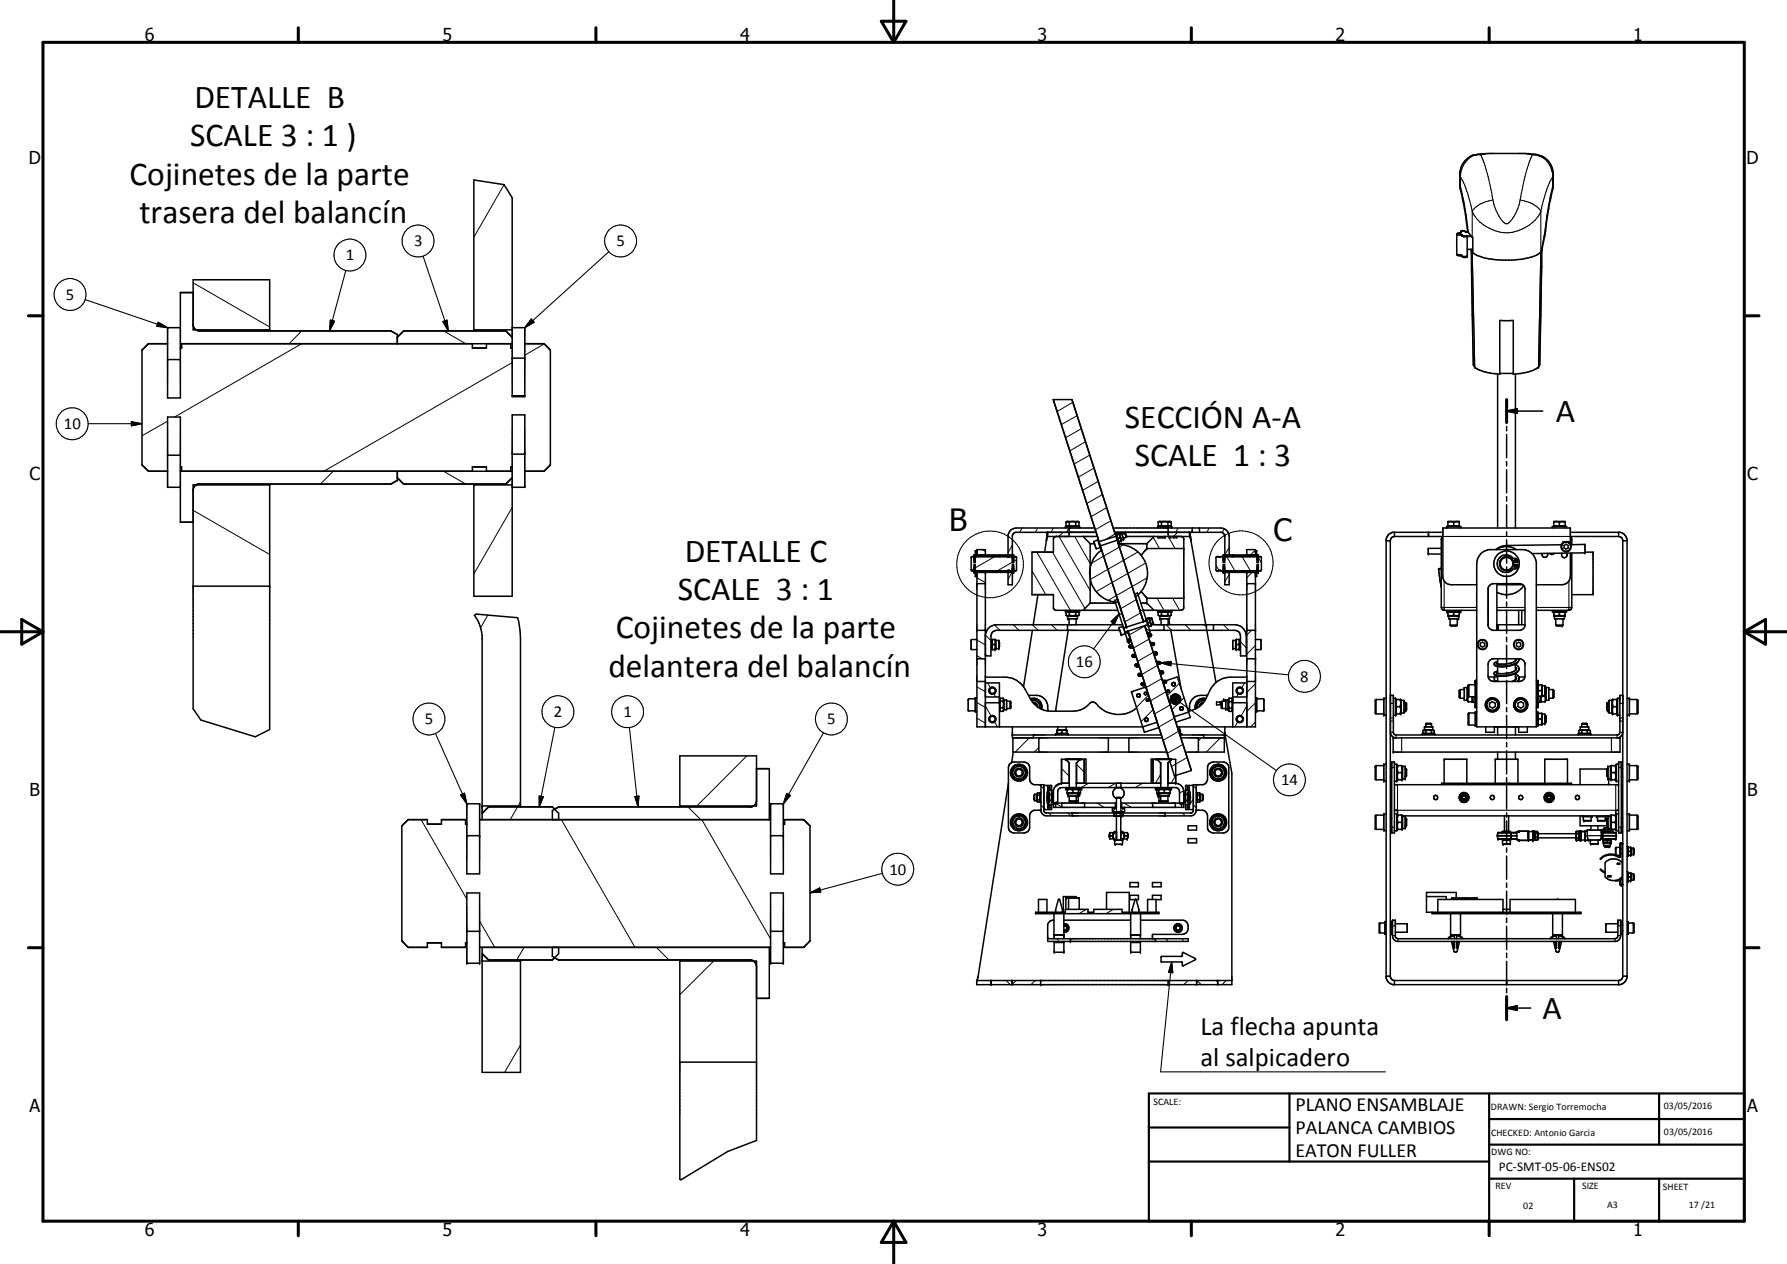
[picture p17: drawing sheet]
<svg xmlns="http://www.w3.org/2000/svg" width="420mm" height="297mm" viewBox="0 0 420 297" stroke-linecap="round" stroke-linejoin="round" font-family="sans-serif">
<defs><g id="words">
<g font-size="7.9">
<text x="45.7" y="25.4">DETALLE B</text>
<text x="44.7" y="34.4">SCALE 3 : 1 )</text>
<text x="30.4" y="43.4">Cojinetes de la parte</text>
<text x="32.8" y="52.4">trasera del balancín</text>
<text x="264.5" y="100.6">SECCIÓN A-A</text>
<text x="365.8" y="99.1">A</text>
<text x="266.9" y="109.6">SCALE 1 : 3</text>
<text x="161" y="132.1">DETALLE C</text>
<text x="159.4" y="141.1">SCALE 3 : 1</text>
<text x="144.8" y="150">Cojinetes de la parte</text>
<text x="143" y="159">delantera del balancín</text>
<text x="362.7" y="239.4">A</text>
</g>
<g font-size="7.2">
<text x="223.2" y="124.9">B</text>
<text x="299.5" y="127.2">C</text>
</g>
<g font-size="6.3">
<text x="282.2" y="243.3">La flecha apunta</text>
<text x="282.2" y="250.5">al salpicadero</text>
</g>
<g font-size="4.7">
<text x="304.6" y="261.1">PLANO ENSAMBLAJE</text>
<text x="304.6" y="266.5">PALANCA CAMBIOS</text>
<text x="304.6" y="271.9">EATON FULLER</text>
</g>
<g font-size="4.2">
<text x="34" y="9.6">6</text>
<text x="104" y="9.6">5</text>
<text x="174" y="9.6">4</text>
<text x="244" y="9.6">3</text>
<text x="314" y="9.6">2</text>
<text x="384" y="9.6">1</text>
<text x="6.8" y="38.7">D</text>
<text x="410.6" y="38.7">D</text>
<text x="7" y="112.9">C</text>
<text x="410.8" y="112.9">C</text>
<text x="7" y="187.1">B</text>
<text x="410.8" y="187.1">B</text>
<text x="7" y="261.4">A</text>
<text x="410.8" y="261.4">A</text>
<text x="34" y="290.4">6</text>
<text x="104" y="290.4">5</text>
<text x="174" y="290.4">4</text>
<text x="244" y="290.4">3</text>
<text x="314" y="290.4">2</text>
<text x="384" y="290.4">1</text>
</g>
<g font-size="3.9">
<text x="97.4" y="57.9">3</text>
<text x="144.9" y="57.9">5</text>
<text x="81.3" y="61.2">1</text>
<text x="15.5" y="70.5">5</text>
<text x="15" y="100.9">10</text>
<text x="252.9" y="156.8">16</text>
<text x="305.7" y="160.2">8</text>
<text x="99.9" y="170.2">5</text>
<text x="130.2" y="168.5">2</text>
<text x="146.6" y="168.5">1</text>
<text x="194.5" y="170.2">5</text>
<text x="301.2" y="184.5">14</text>
<text x="209.1" y="205.5">10</text>
</g>
<text font-size="3.1" x="352.4" y="275.2">PC-SMT-05-06-ENS02</text>
<g font-size="2.4">
<text x="271.2" y="259.7">SCALE:</text>
<text x="350.6" y="260.8">DRAWN: Sergio Torremocha</text>
<text x="391.2" y="260.6">03/05/2016</text>
<text x="350.6" y="267">CHECKED: Antonio Garcia</text>
<text x="391.2" y="266.7">03/05/2016</text>
<text x="350.6" y="271.4">DWG NO:</text>
<text x="351.6" y="279.3">REV</text>
<text x="372" y="279.4">SIZE</text>
<text x="391" y="279.6">SHEET</text>
<text x="358.1" y="284.1">02</text>
<text x="377.9" y="283.8">A3</text>
<text x="397.1" y="283.8">17 /21</text>
</g>
</g></defs>
<g fill="none" stroke="#000" stroke-width=".35">
<path d="M346.3 36.5l3.4-.4h8.9a7.8 7.8 0 0 1 5 1.3 4.9 4.9 0 0 1 1.6 3.3 16.9 16.9 0 0 1-.7 6.3l-.6 3.3-.6 4.9-1 4M346.3 36.5a4.9 4.9 0 0 0-3.1 4.2 15.9 15.9 0 0 0 .7 6.1l.6 2.9 .6 4.7 1.2 1.4v3.6M347.1 36.4l-.8 .1M347.1 36.4h.1M347.1 36.4h1M343.4 54.7h.1M343.6 54.2l-.2 .5-.7 .1-.2 .2v4.7l.1 .2 .3 .2h.8M343.6 54.2h.1M343.7 54.2l.8 .1 .2 .3M344.5 54.6h.7M344.8 55.4l.2 .2v4.6l-.1 .2M345 58.6h1.3"/>
<path d="M346.1 59.2h.1M362.5 58.7l-.5 26.9a2.76 2.76 0 0 1-2.3 1.7l-2.1 .5-1.8 .1v-12.6h-3.2v12.6l-1.8-.1a7.7 7.7 0 0 1-4.2-1.7l-.2-.5-.5-27a2.71 2.71 0 0 0 2.5 1.8l1.1 .3a26.8 26.8 0 0 0 6.6 .4 9.7 9.7 0 0 0 6.2-1.9M45.4 76.5l.4 .7 .7 .5M45.4 68.7h-3v24.8h-3v-16.5h3M46.1 77.5l.5 .2M46.6 77.7l.3 .1M46.9 77.8h45l1.5 .8v2.2M63.4 77.5h-18v-11.8h18v12.1M93.4 79.2l1.5-1.4h24l1.5 1.4M111.4 77.5h9M120.4 77h3v16.2h-3v-46.7l-1.9-3.1-7.1-1.1v35.5M343.7 60.1l.4 .4h.7"/>
<path d="M343.7 60v.1M344.9 60.4l-.1 .1M39.4 80.8h-4.5l-1.5 1.5v27l1.5 1.4h4.5M39.4 84.5h3M42.4 80.8h78M42.7 80.8v1h-.3M111.1 80.8v1h3.3v-1M120.1 80.8v1h.3M120.4 84.2h3M120.4 93h3M123.4 80.8h4.5l1.5 1.5v27l-1.5 1.4h-4.5M352.1 87.9v36.2"/>
<path d="M352.6 87.8h3.2M354.2 96.6l2.5-.5v1zM354.2 93.9v5.4M354.2 96.6h8.5M356.3 87.9v36.2M39.4 107h3M42.4 110.7h78M42.4 114.5h-3v-16.5h3v24.7h3M42.4 109.7h.3v1M46.9 113.7l-.8 .3M63.4 113.7v57.7l-3.4 1.7-12.8-3.9-1.8-2.6v-52.6h18M93.4 110.7v2.2l-1.5 .8h-45.1l-.9 .4-.5 .9"/>
<path d="M93.4 112.3l1.5 1.4h24l1.5-1.4M111.1 110.7v-1h3.3v1M111.4 113.7v26.4h9v-42.6h3v17h-3M111.4 114h9M120.4 109.7h-.3v1M120.4 106.7h3M354.2 100.2v1.1M354.2 102.1v5.5M354.2 108.5v1M354.2 110.4v5.4M354.2 116.7v1.1M354.2 118.6v5.5"/>
<path d="M45.4 137.8h18M229 133.7h.3M229 130.8h-.5l-.2 .2v3l.2 .2h.5M229 131.2h.3M229.3 130.8h8.7M229.3 134.5h-.3v-1.8h.3v2.8h.4M229.3 134.2h8.7M229.3 134l.1 .2M229.4 130.8l-.1 .1M229.7 137.2h2M229.7 130.4v-1.2h2v1.3M229.7 129.5h-.4v2.7h-.3v-1.8h.3"/>
<path d="M229.7 130.4h2M229.7 130.4l5.2 .1 .1 .3M229.8 134.5h-.1M229.8 130.4v.1M231.7 134.5v36.3M235 134.2l-.1 .3h-5.2v36.3h39M235 134.3l.2 .2h2.8M235 130.6l.2-.1h2.6l.2 .1M237 130.8v.1h.3v-.1M237 134.2v-.2h.3v.2M237 134.5v2.9h1v-4.7h.3v1.8h-.3M237 130.4h1"/>
<path d="M237.9 130.8l.1 .1M238 133.7h.3M238 134l-.1 .2M238 134.3l-.2 .2M238 131.2h.3M238 132.2h.3M238.3 130.8h.5l.2 .2v3l-.2 .2h-.5M244 139.7l-1.1 7.1M246 127.1l-.4 2.7M246.1 126.7l-.1 .4M246.3 125.1l-.3 2M246.3 126.1h11.7"/>
<path d="M246.3 125.1v1M246.3 126.1l-.2 .6M248.3 126.1l-.3 .1-.3 .4v3.2h-5.1v9.9h5.1v3.2l.2 .3 .4 .2h14.5M250.5 124.1v-.4h3.3v.4M250.6 122.7l.3-.1h2.6l.2 .1M250.6 122.7v.9h3.1v-.9M250.6 122.7l.4-.1 .4 .1M251 123.6v.1M251.4 124.1v2M251.4 122.7l.8-.1 .7 .1M251.4 122.7v.9M252.9 122.7l.4-.1 .4 .1"/>
<path d="M252.9 122.7v.9M253.3 123.6v.1M254.7 126.1l1.6 1.7M256.3 127.8v13.9M256.3 127.8h1M257.3 127.8l.5 1.1 .9-.2M257.4 124.1h-18.4a1.98 1.98 0 0 0-2 1.6v4.8M257.7 125.1h-18.9l-.4 .2-.4 .6v6.3h.3v-1.8h-.3M258.1 126.7l.6 2M258.1 126.7h.1M258.1 126.9l-.9 .4 .1 .5M258.2 126.7l.2 .6"/>
<path d="M258.2 126.7h-.1M258.4 127.3l.3 1M258.7 128.7l.1 .2h.1M258.7 128.3l.2 .6M258.9 128.9l6 18.5M259 129.2a6.8 6.8 0 0 0-2.5 7.6 6.8 6.8 0 0 0 6.4 4.7M261.8 124.1h25.2a2 2 0 0 1 2 2v4.4M262.1 125.1h25.1l.4 .2 .4 .6-.1 6.3h-.3v-1.8h.3M262.2 125.4l.1-.1 .2 .4M262.2 125.4l.2 .6M262.2 125.4l-10.2-31.5h-4.4l10.6 32.8M262.4 126l.5 1.6"/>
<path d="M262.4 126l-4 1.3M262.5 125.7l.4 1.4M262.5 125.5v.2M262.5 125.5h.1M262.6 125.6l.3 .9M262.7 127l-4 1.3M262.9 127.6l5.9 18.5M262.9 127.2l.3 .1M262.9 127.1l.1 .5h-.1M262.9 127.8h6.8M262.9 126.5l.3 .8M263 128a6.8 6.8 0 0 1 6.5 4.6 6.8 6.8 0 0 1-2.5 7.6"/>
<path d="M263 125.5l.3 .9M263 125.5l-.4 .1M263.1 125.3l-.6 .1 .1 .2M263.1 125.4l-.1 .1M263.1 125.3v.1M263.1 125.3l.1 .2M263.2 125.5l.5 1.4M263.3 126.4l.3 .8M263.3 126.4l-.4 .1M263.6 127.2l-.4 .1M263.6 127.1v.1M263.7 126.9l-.1 .2"/>
<path d="M263.7 125.3l.1 .1M263.7 125.3l-.5 .2M263.8 125.4l.4 1.3-.5 .2M264.5 125.3l.3 .9M264.5 125.3l.4 .8M264.5 125.3l-.7 .3M264.8 126.2v.1M264.8 126.3l-.7 .2M264.9 126.1h14.8M264.9 126.1l-.1 .2M266.7 139.6h.1M266.8 139.6l2 6.4"/>
<path d="M266.8 139.6l.7-.2 2 6.2M268.3 139l1.4 1.5v1.2M269.6 128.9l-1.3 1.6M269.6 128.9h.1M269.7 127.8v1.1M269.7 128.9h8.6M271.3 126.1l-1.6 1.7M272.2 124.1v-.4h3.3v.4M272.3 126.1v.3h1.7v-.3M272.3 122.7l.2-.1 2.9 .1M272.3 122.7v.9h3.1v-.9M272.3 122.7l.4-.1 .4 .1"/>
<path d="M272.7 123.6v.1M273.1 122.7l.7-.1 .8 .1M273.1 122.7v.9M273.8 126.1v.3M274.6 122.7v.9M274.6 122.7l.4-.1 .4 .1M274.6 124.1v2M274.9 123.6v.1M275 126.1v.3h.2v-.3M275.8 126.1v.3h.2v-.3M276.5 126.1v.3h.2v-.3M277.7 126.1l.3 .1 .3 .4-.1 16.5-.5 .3h-8.9"/>
<path d="M279.7 125.1v1M279.7 126.1l.3 .8M279.7 125.1l.2 1.4M279.7 126.1v.1M280 126.9l3.5 19.9M280 126.7v.2M280.3 124.1v1M282 124.1v1M287.6 130.9v-.1h-.7v.1l-.8-.1-.2 .2v3l.2 .2h.5v-.2l1 .2v-.2M287.6 133.7h.3M287.6 131.2h.3M287.9 130.8h7.7"/>
<path d="M287.9 134.2h7.7M288 130.4h1M288 134.5h1.8M288 134.3l.2 .2M289 134.5v2.9h-1l-.1-4.7h-.3v1.8h.3M289.8 134.2l.2 .3M289.8 130.5h-1.6l-.2 .1M289.8 130.5h.2M289.8 134.5h.2M289.8 130.5l.2 .3M290 134.5h5.2v36.3h-18.4M290 130.5l-.2 .3"/>
<path d="M290 134.2l-.2 .3M293.1 137.2h2.1M293.1 130.4h2.1v-1.2h-2.1v1.3M293.1 134.5v36.3M295.1 134.5l.1 .1M295.1 130.4l-.1 .1M295.2 129.5h.3v1.3M295.2 130.3l-.1 .2h-5.1M295.5 134.2v1.3h-.3M295.6 133.7h.3M295.6 131.2h.3M295.6 132.7h.3v1.8h-.3z"/>
<path d="M295.6 130.4h.3v1.8h-.3zM295.9 130.9l.5-.1 .2 .2v3l-.2 .2-.5-.2M325.9 127.1h1M326.9 127.1v102.3M327.9 126.1h11.3M327.9 125.1v1M327.9 126.1a1.01 1.01 0 0 0-1 1M335.9 125.1v1M338.2 133.7h.7M338.2 133.7l.7 4.1M338.9 133.5l-.7 .2M338.9 128.9h-3.1v1.3h3.1"/>
<path d="M339.2 125.1h-11.7a2.13 2.13 0 0 0-1.6 1.6v103.1a2.14 2.14 0 0 0 1.6 1.6h53.4a2.17 2.17 0 0 0 1.7-1.8v-102.7a2.05 2.05 0 0 0-1.7-1.8h-11.7M339.2 126.2l-.3 .5v16.2l.2 .3 .4 .2h7.7M340.1 124.1v-.4h3.3v.4M340.4 122.6h2.7v1h-2.7zM340.4 122.7l.8-.1 .6 .1M340.7 123.6v.1M341.8 122.7l.7-.1 .6 .1M341.8 122.7v.9M342.9 123.6v.1M348.2 130.1l.7-.5 1.2-.4h8.6a3.3 3.3 0 0 1 2.5 2.8v38.8h-14v-38.3l.3-1.3zM349.9 138.2v8.9M350.1 137.7l.9-.5h6.5l.7 .3 .4 .7v8.9l-.3 .5-.8 .5h-6.5l-.5-.2a1.15 1.15 0 0 1-.6-1.1v-8.3z"/>
<path d="M351.7 129.2l.9-.6 1.7-.4 12.8-.2 .5-.7h1.3l.4 .7 3.3-.1v2l-12.4 .2M351.8 129.2a4.1 4.1 0 0 1 4.7 0M351.9 137.4h6.1M351.9 137.2v10.9M354.2 125v1M354.2 126.9v5.4M354.2 133.2v1.1M354.2 135.1v5.5M355.9 132.2h1a.92 .92 0 0 0-1.1-1 2.09 2.09 0 0 0-3.1-.3 2.09 2.09 0 0 0 0 3.1 2.09 2.09 0 0 0 3.1-.3l.7-.1 .4-.9h-1M356.1 131.6a.26 .26 0 0 1 .4 .1 .26 .26 0 0 1-.1 .4 .26 .26 0 0 1-.3-.2zM358.3 137.7a5.1 5.1 0 0 1-6.4 1.5M363.8 130a.66 .66 0 0 1-.5 1 .66 .66 0 0 1-.7-.9"/>
<path d="M364.4 130l.4 .3 .6-.3M365 124.1v-.4h3.3v.4M365.3 122.7l.7-.1 .6 .1M365.3 122.6h2.7v1h-2.7zM365.5 123.6v.1M366.6 122.7l.7-.1 .7 .1M366.6 122.7v.9M367.2 130a.67 .67 0 0 0 .6 1.1 .67 .67 0 0 0 .5-1.1M367.7 123.6v.1M367.7 128.2l.5-.3 .5 .3v.6l-.5 .2-.5-.2zM369.2 126.1h11.4M369.2 127.9v-3.8h-30v11.7a1.98 1.98 0 0 0 2 1.6h6"/>
<path d="M369.2 130v5.4a2 2 0 0 1-2 2h-6M369.2 126.2l.4 .5v1.3M369.6 130l-.1 13.1-.6 .3h-7.7M372.6 129.8h2v9.9h-5M380.6 126.1l.7 .3 .2 .5v102.7l-.2 .5-.7 .3M380.6 125.1v1M381.5 127.1h1.1M229.7 154.8h2M229.7 148.1h2M229.7 150.3h-1.2l-.2 .2v2l1.4 .2M231.7 159.1h4.6a5.4 5.4 0 0 1 4.6 2.7 11 11 0 0 0 3 4.3l1 .6M233 150.8h.2"/>
<path d="M233 152.1h.2M233.4 151.5l-.2 .6 .2 .6M233.4 150.3l-.2 .6 .2 .6M233.4 151.5h.5M233.9 150.3v1.2M233.9 151.5v1.2M234.1 150.5h.8v1.9h-.8M234.1 150.5v1.9M234.1 150.5l-.1-.2h-.8v.2v2.2h.8l.1-.3M234.9 150.8l.1 .2-.1 1.1M242.7 148.1l-2 13.3M250.5 143.4v.4h3.3v-.4"/>
<path d="M250.6 144.6l.4 .1 .4-.1M250.6 144l.4-.2 .4 .2M250.6 144v.6M250.6 144.6l.4 .2M251 146.8v1.3M251 144.8v.6h2.3v-.6M251 144.8h2.3M251 143.8l-.4 .2M251.2 148.1l-3 19M251.4 145.4v1.4M251.4 144.6l.8 .1 .7-.1M251.4 144l.8-.2 .7 .2"/>
<path d="M251.4 144v.6M252.9 144.6l.4 .1 .4-.1M252.9 144l.4-.2 .4 .2M252.9 144v.6M253 145.4v1.4M253.3 143.8l.4 .2M253.7 144v.6M253.7 144.6l-.4 .2M256.3 141.7l-1.6 1.7M256.3 141.7h6M263.3 148.1h-29a1.3 1.3 0 0 0-1.3 1.4v4.6h-1.3M263.9 146.8h-29.6a2.71 2.71 0 0 0-2.6 2.3"/>
<path d="M264.1 147.2l-.9 .2v.6l.5 1.2 .9-.3M264.1 147.2v.4M264.1 147.2l-2-6.1 .7-.3 2.1 6.5M264.1 147.6l.5 1.3M264.5 148.5l.7-.2zM264.6 148.9l.4 1.4 .7-.2M264.9 147.3l-.8 .3M264.9 147.3v.1M264.9 147.4l-.8 .2M265.1 150.8l.4 .1M265.2 148.3h.1M265.2 148.3l9.7 30.1"/>
<path d="M265.2 148.3l.5 1.8M265.2 150.3l-.1 .4 .2 .2M265.3 150.3h-.1M265.4 150.3l.2 .2-.1 .4M265.5 152.1l.2 .1M265.5 150.9h.1M265.6 150.9h-.1M265.7 152.2h.8M265.8 150.2l-.6 .1M265.8 150l-.1 .1M266 151.7l-.4-.1-.1 .5M266 150.7l-.4 .2"/>
<path d="M266 151.7v.4l-.3 .1M266 151.6h.3M266.2 154.3l1 .2M266.3 153.8l.5 .2-.2 .3h-.4zM266.6 153.9h.4M266.9 156.4l.3 .2M266.9 156.4l.1-.3 .3-.1 .2 .3-.3 .3M267.2 156.6l.7 .1M267.4 156.1h.3M267.7 158.8l.9 .1M268.1 158.4l-.4-.1v.5M268.1 158.4v.4h-.4"/>
<path d="M268.3 141.7h1.4M268.4 158.3h-.3M268.8 146.1l-3.9 1.3M268.8 146v.1M269.1 147l-3.9 1.3M269.1 147l11 34.1-4 1.2-1.1-3.4M269.1 147l.1 .1M269.2 147.1l.5 1.7M269.5 145.6l.4 1.3M269.5 145.6h.1M269.5 145.4l.1 .1M269.5 145.4v.2"/>
<path d="M269.6 145.8l-.8 .2M269.6 145.5l.3 .8M269.7 140.6h8.6M269.7 141.7l1.6 1.7M269.7 148.8h.1M269.9 146.9v.2M269.9 146.8l-.7 .3M269.9 146.8l-.8 .2M269.9 146.3l.3 .9M269.9 147.1l.3 .1M269.9 147.1l.5 1.4-.7 .3M270 145.3l.3 .9"/>
<path d="M270 145.3l-.4 .2M270.1 145.2l-.1 .1M270.1 145.2l-.6 .2M270.1 145.2l.1 .1M270.2 145.3l.6-.1 .4 1.4-.5 .2M270.2 145.3l.5 1.5M270.3 146.2l.3 .9M270.3 146.2l-.4 .1M270.3 149.6h-.3M270.4 151h.8M270.6 147.1l-.4 .1M270.6 149a.3 .3 0 0 1 .1 .4 .3 .3 0 0 1-.4 .2"/>
<path d="M270.6 149l-.8 .1M270.6 149l-.4 .1 .1 .5M270.6 151.6h.3M270.7 146.8h19.7a2.65 2.65 0 0 1 2.6 2.7v4.6h-1.3v-4.6a1.3 1.3 0 0 0-1.3-1.4h-20.1M270.7 146.8l-.1 .3M271.2 153.2l.8 .1 .1 .5h-.5M271.2 151l-.4 .3 .2 .3 .4-.1-.1-.3M271.2 151l.1 .2M271.6 153.8h-.3M271.6 153.8h.1M271.9 153.3l.2 .1M271.9 155.4l.9 .2"/>
<path d="M271.9 153.3l-.3 .2v.3M272.1 156h.3M272.2 143.4v.4h3.3v-.4M272.3 144.6l.4 .1 .4-.1M272.3 144l.4-.2 .4 .2M272.3 144v.6M272.3 144.6l.4 .2M272.6 157.7h.7M272.7 144.8v.6h2.3v-.6M272.7 144.8h2.3M272.7 143.8l-.4 .2M273 145.4v1.4"/>
<path d="M273.1 144.6l.7 .1 .8-.1M273.1 144l.7-.2 .8 .2M273.1 158.2l-.4 .1M273.1 144v.6M273.3 159.9l.8 .1M273.3 157.7l.1 .1M273.4 157.8l.1 .1M273.7 146.8v1.3M274.6 144.6l.4 .1 .4-.1M274.6 144l.4-.2 .4 .2M274.6 144v.6M274.6 145.4v1.4"/>
<path d="M274.8 145.4l.2 1.4M275 143.8l.4 .2M275.3 148.1l2.4 13.7M275.4 144v.6M275.4 144.6l-.4 .2M283.7 146.8v1.3M283.7 148.1l2.2 12.3M285.3 146.8v1.3M290.5 150.5h-.7v1.9h.7M290.5 150.5l.1-.2h.8l.1 .2-.1 2.2h-.8l-.1-.3M290.5 150.5v1.9M290.7 151.5h.6"/>
<path d="M290.7 151.5v1.2M290.7 150.3v1.2M291.3 150.3l.1 .6-.1 .6M291.3 151.5l.1 .6-.1 .6M291.5 150.8h.2M291.5 152.1h.2M293 150.8h.1M293 152.1h.1M293.1 154.8h2.1M293.1 148.1h2.1M293.1 159.1h-3.8a5.3 5.3 0 0 0-4.7 3l-1.3 2.5M295.2 150.3l1.3 .1v2.2l-1.3 .1"/>
<path d="M340.1 143.4v.4h3.3v-.4M340.4 144.6l.8 .1 .6-.1M340.4 144l.8-.2 .6 .2M340.6 143.8h-.2v.9l.2 .1M340.6 144.8v.6h2.3v-.6M340.6 144.8h2.3M340.9 146.9h1.7M340.9 146.9l.2 .2 1.5-.2M340.9 145.4v1.5M341.8 144.6l.7 .1 .6-.1M341.8 144v.6M341.8 144l.7-.2 .6 .2"/>
<path d="M342.6 145.4v1.5M342.9 143.8h.2v.9l-.2 .1M347.2 159.9l-.4 .1v.9M348.1 151.2l.5-.3 .5 .3v.6l-.5 .3-.5-.3zM349.9 143.4h.1M349.9 146.8h.1M349.9 159.1h2.2M350.1 155.4l.9-.6 6.7 .1 .5 .3 .4 .7-.1 3.4a1.29 1.29 0 0 1-1.3 .8h-6a1.31 1.31 0 0 1-1.3-1.3v-2.7zM351.4 159.1v1M351.8 156h.3M351.9 143.4h6.7M351.9 146.8h6.7"/>
<path d="M352.1 155.5a.6 .6 0 0 0-.8 .5 .6 .6 0 0 0 .8 .6M352.1 154.8v1.2M352.1 156.6v1.6M352.1 158.9v1.2M352.1 159.9l-.6 .2M352.2 146.8v1.3M354.2 141.5v1M354.2 143.4v5.4M354.2 149.7v1.1M354.2 151.6v5.5M354.2 158v1M354.2 159.9v5.5"/>
<path d="M356.3 158.3l.5 .4 .3 .4M356.3 156.1a1.03 1.03 0 0 1 .8 .9 1.03 1.03 0 0 1-.5 1 6.2 6.2 0 0 1-5.2 .6v-.5l.7-.4M356.3 159.8l-.8 .3M356.3 156.8l.3 .3a2.47 2.47 0 0 1-2.3 1.1l-1.3 .1-1.2-.1M356.3 159l.3 .4-.3 .4M356.3 154.8v.5M356.3 156v1.5M356.3 158.2v1.6M356.3 159.1h.1M356.3 155.3l-1.1 .5-1.4 .3-1.7-.1M356.5 154.9l-.2 .4M356.5 154.8v.1"/>
<path d="M356.6 151.2l.5-.3 .4 .3v.6l-.4 .3-.5-.3zM357.1 143.4v3.4M357.1 159.7v.4M357.1 159.1h1.4M357.1 159.7l-.3 .4M357.1 159.1v.6M357.2 154.8a2.21 2.21 0 0 1-2.4 1.7l-1.3 .2-1.4-.1M357.8 143.4v3.4M361.2 159.9h.4v1.1M365 143.4v.4h3.3v-.4M365.3 144.6l.7 .1 .6-.1M365.3 144l.7-.2 .6 .2"/>
<path d="M365.5 143.8h-.2v.9l.2 .1M365.5 144.8v.6h2.3v-.6M365.5 144.8h2.3M365.8 146.9h1.7M365.8 146.9l.2 .2 1.5-.2M365.8 145.4v1.5M366.6 144v.6M366.6 144.6l.7 .1 .7-.1M366.6 144l.7-.2 .7 .2M367.5 145.4v1.5M367.8 143.8h.2v.9l-.2 .1M229.3 164.2h-1.5l-.1 .2v2.6h1.6"/>
<path d="M229.7 164h-.4v3.3h.4M229.7 160.1h2M231.7 163.8h3.3M231.7 160.5h3.3v10.3M231.7 165.1h3.3M235 166.8l.2 .4M235.2 164.1l-.2 .4M235.2 166.3l-.1 .5 .1 .4M235.2 164.8l-.1 .7 .1 .8M235.2 167.2h.7M235.2 166.3h.7M235.2 164.8h.7"/>
<path d="M235.9 164.1h-.7l-.1 .4 .1 .3M235.9 164.8v1.5M235.9 164.1v.7M235.9 166.3v.9M235.9 164.1l.1 .4M236 164.5h.7v2.3h-.7M236 164.5v2.3M236 166.8l-.1 .4M236.7 164.8h.8M236.7 166.5h.8M237.5 164.8v1.7M237.5 164.8l.1 .2-.1 1.5"/>
<path d="M237.9 179.2a1.23 1.23 0 0 0-.8 1.2l.1 14.5 .3 .5 .7 .3h2.5a1.3 1.3 0 0 0 1.4-1.3v-2.9l.2-.5 .9-.6h1.6M237.9 179.2l2.8-.1a1.3 1.3 0 0 1 1.4 1.3v2.9l.4 .7 .7 .4h2.2v6.2l.5 .5h34.2l.5-.5v-6.2h2.3l.6-.4 .4-1v-2.9l.4-.6 1-.4 2.8 .1a1.23 1.23 0 0 1 .8 1.2v14l-.2 .8-.6 .4-.5 .1h-2.3l-1-.3-.4-.7v-3l-.4-.9-.6-.4h-1.6M238 170.8v2.6h35.3M238 172.7h35.1M238.2 173.4v3.3h36.2M238.2 176.7l-.3 2.5M238.6 179.9h2l.3 .7a1.36 1.36 0 0 1 0 2l-.3 .7h-2l-1-1.7zM241.8 163.4h1.9a2.71 2.71 0 0 1 2.6 3l.1 .7M242.3 164.2a1.98 1.98 0 0 1 2.1 .4 1.98 1.98 0 0 1 .5 2.1M242.4 164.4h1.6l.9 1.7-.3 .4M242.6 164.6a1.49 1.49 0 0 1 1.8 1.9M242.9 165.1h.4l.4 .3 .3 .8"/>
<path d="M243 172.7v.7M243 165.3l.5 .2 .3 .5M244.3 173.4v3.3M248.2 172.7v-.2h3v.2M248.5 171.7h1.2M248.5 172.3l.6 .1 .6-.1M248.7 171.5h1.9M248.7 171.5l-.2 .1v.8l.2 .1M248.7 170.8v.7M249.7 171.7h1.2M249.7 172.3l.6 .1 .6-.1M249.7 171.7v.6"/>
<path d="M250.5 178.4l.9 .8M250.6 170.8v.7M250.6 171.5l.3 .1v.8l-.3 .1M251.4 179.2v4.9M251.4 179.2v5.9M253.1 179.2v5.9M253.1 179.2v4.9M253.9 178.4v.1M254 178.4l-.9 .8M254.3 178.4h-3.7v.1M254.9 178.4v5.7M260.6 173.4v3.3"/>
<path d="M265.4 173.4v3.3M267.2 166.4a6.9 6.9 0 0 1-9.8-1.3h-.8a5.8 5.8 0 0 1-4.3 2h-5.3l-2.1-.4M267.5 163.1h.5l.1 .4M267.5 163.1l-.2 .5M267.5 163.1l-.2 .5 .4 .2M267.5 163.1h.3M267.9 163.1l.1 .6-.4 .1M268.4 161l.2 .1M268.6 161.1h.7M268.7 170.8l.4 1.3 3.4-1.1M268.8 160.5h.3M269.1 162.7l.5 .1 .1 .2-.3 .3-.3-.1z"/>
<path d="M269.1 169.2l.2 .3M269.2 169.3l.2 .2M269.4 168.8l-.3 .2M269.4 161.5l-3.4 1.1 2.7 8.2M269.5 168.7l.2 .1M269.5 168.7l.4 .3v.4M269.5 168.7l-.4 .3v.3M269.9 168.9v.4l-.3 .2h-.3M271.1 178.4v5.7M272 178.4l.9 .8v4.9M272.1 178.4v.1M272.1 169.7l-3.4 1.1"/>
<path d="M272.9 179.3v5.8M273.4 160.2l3.4-1.1 2.7 8.2M273.8 160l.4 .1v.4l-.4-.1zM274.5 162.2l.2-.1a.31 .31 0 0 1 .2 .5 .31 .31 0 0 1-.5-.1zM274.6 179.3l.9-.9h.9v5.7h-1.8M274.6 179.2v5.9M275.4 178.5l-4.7-.1v5.7M275.4 178.4h-3.7M275.5 160.8l.3 .4h.2M275.5 160.8l.4 .4M275.7 160.5l-.2 .3M275.8 160.4l-.3 .4"/>
<path d="M275.9 160.4h.3l.1 .3M276.1 160.4h-.4M276.2 160.4l.1 .3M276.3 160.7l-.3 .5M276.3 160.8l-.3 .4M277 171.5h.3M277.1 171.6l.4 .1M277.3 171.5l.2 .1v.8l-.2 .1M277.3 170.8v.7M277.4 172.5h.4v.2M277.4 166.6l.2 .3 .4-.1M277.4 166.6l.3 .3"/>
<path d="M277.4 172.7h10.6M277.5 166.2l-.1 .4M277.5 172.3h-.2M277.6 166.1l-.1 .1M277.7 166.1l.3 .1M278 166.2l-.2-.1-.3 .1M278 166.2l.2 .2-.2 .4M278 166.8l-.1 .1M278.2 166.4l-.2 .4M279.5 167.3l-3.5 1.1M279.5 167.3l.4 1.3-3.4 1.1M281.8 173.4v3.3"/>
<path d="M282.8 165.3l-.6 .5M282.9 165.1l-.6 .3-.3 .6M283 172.7v.7M283.3 164.6a1.46 1.46 0 0 0-1.8 1.7M283.3 164.6a5.3 5.3 0 0 1-3.9 2.5M283.4 164.4h-1.4l-.9 1.7 .2 .4M283.5 164.1a1.99 1.99 0 0 0-2.4 2.5M283.9 163.4a3.6 3.6 0 0 0-3.3 .7l-.5 .5a3.9 3.9 0 0 0-.5 2.4M285.4 179.9h2l.7 1.2a.65 .65 0 0 1-.1 1.1l-.6 1.1h-2l-.9-1.7zM286.8 165l.2 .7M287.2 165v1.3l.1 .2M287.2 165h-1.2v.7h1.2"/>
<path d="M287.3 164.8h.9M287.3 166.5h.9M287.3 164.8v1.7M287.3 164.8l-.1 .2M287.9 173.4v3.3h-9.2M288 172.3l1.6 9.4v49.7h-60v-1M288 170.8v2.6h-10.3M288.2 164.8l-.5-.5v.5M288.7 164.5h-.5v2.3h.5M288.7 164.5v2.3M288.7 166.8l.3 .4M289 164.1h.6"/>
<path d="M289 164.1h.1M289 167.2h.6M289 166.4l-.1 .4 .1 .4M289 164.9l-.1 .8 .1 .7M289 164.1l-.1 .4 .1 .4M289 164.1l-.3 .4M289 166.4h.6M289 164.9h.6M289.6 164.1h.1M289.6 164.1l.1 .2-.1 .6M289.6 164.9l.1 .4-.1 1.1M289.6 166.4l.1 .2-.1 .6"/>
<path d="M289.6 164.1l.2 .4M289.8 163.8h3.3M289.8 166.8l-.2 .4M289.8 165.1h3.3M293.1 160.1h2.1M293.1 160.5h-3.3v10.3M295.2 164h.3v3.3h-.3M295.5 164.2h1.5l.2 .2-.1 2.6h-1.6M325.4 164.4l-2 .1v3.1l2 .2M325.4 179.9l-2 .1v3.1l2 .2M325.9 179.6h-.5v4h.5M325.9 164.1h-.5v4h.5"/>
<path d="M326.9 167h.1M326.9 165.1h.1M327.2 179.1h.7v16.6h-.7zM327.6 173.4h53.3v3.3h-53.3zM327.6 164.1h.5v4h-.5M327.9 179.6h.5v4h-.5M328.1 167.6l.1 .2h1.1l.2-.2M328.1 164.6l.1-.2h1.1l.2 .2M328.4 166.1l-.2 .4 .2 1.3M328.4 164.4l-.2 .4 .2 1.3M328.4 166.1h.8M328.7 179.9l-.2 .7 .2 1"/>
<path d="M329.2 164.4l.1 .7-.1 1M329.2 166.1l.1 .6-.1 1.1M329.5 164.6h.6v3h-.6M329.5 164.6v3M329.5 179.9l.1 .7-.1 1M330.1 167h.4M330.1 165.1h.4M330.5 165.1v1.9M330.5 165.1l.2 .2v1.6l-.2 .1M334.4 172.7v-.2h3v.2M334.5 171.7h.7M334.5 172.3l.4 .1 .3-.1"/>
<path d="M334.5 172.3l.4 .2M334.5 171.7v.6M334.9 171.5v-.7h2v.7M334.9 171.5h2M334.9 171.5l-.4 .2M335.2 170.1h1.4M335.2 170.1l.2-.1 1.2 .1M335.2 170.1v.7M335.2 171.7v.6M335.2 171.7h1.4M335.2 172.3l.7 .1 .7-.1M336.6 170.1v.7"/>
<path d="M336.6 171.7v.6M336.6 171.7h.6M336.6 172.3l.3 .1 .3-.1M336.9 171.5l.3 .2M337.2 172.3l-.3 .2M337.2 171.7v.6M343.3 162.1l-.2 .2v1.6l.2 .2M343.3 162.1v2M343.3 164.1h1M343.3 162.1h1M345 161.6v2.9M345 161.6h-.7v2.9h.7"/>
<path d="M345 164.5l.2 .4M345.1 161.5v.1M345.1 161.3l-.1 .3M345.2 163.6h.1M345.2 164.9h.8M345.2 163.6l-.2 .7 .2 .6M345.2 161.2l-.2 .3 .2 .3-.2 .9 .2 .9M345.3 163.6l1.6 .1M346.1 163.7l.1 .6-.2 .6M346.3 163.7v1.4h.5M346.3 164.5l-.3 .4M346.8 163.7v2.4l.4 .1"/>
<path d="M346.9 167.6h-1.6l-.1 .1 .1 2.6 1.6 .1M346.9 160.9l-1.6 .1v2.6M347.2 160.7h-.3v3.3h.3M347.2 167.3h-.3v3.3h.3M349.3 170.8v1.3h2.1v-1.3M350.2 165.3l.7-.4 .7 .4v.7l-.7 .4-.7-.4zM352.1 170.8v1.9M352.1 176.7v1.7M354.2 166.2v1.1M354.2 168.1v5.5M354.2 174.5v1M354.2 176.4v5.5"/>
<path d="M356.3 170.8v1.9M356.3 176.7v1.7M356.9 165.3l.6-.4 .7 .4v.7l-.7 .4-.6-.4zM357.1 170.8v1.3h2v-1.3M361.2 160.7h.4v3.3h-.4M361.2 167.3h.4v3.3h-.4M361.6 170.1v.2h.9l.1-.2M361.6 167.8v-.2h.9l.1 .2M361.6 163.4v.2h1.7M361.6 161.2v-.2h.9l.1 .2M361.6 163.6v2.6h-.4M361.8 169l-.2 .6 .2 .7"/>
<path d="M361.8 167.6l-.2 .7 .2 .7M361.8 169h.6M361.8 162.3l-.2 .7 .2 .6M361.8 161l-.2 .6 .2 .7M361.8 162.3h.6M362.2 164.5l.2 .4M362.2 163.6v1.5h-.6M362.4 167.6l.1 .7-.1 .7M362.4 169l.1 .6-.1 .7M362.4 161l.1 .6-.1 .7M362.4 162.3l.1 .7-.2 1 .1 .9M362.4 164.9h.9"/>
<path d="M362.6 167.8h.6v2.3h-.6M362.6 161.2v2.2M362.6 167.8v2.3M362.6 161.2h.7l.1 .2v1.8M362.6 163.4l-.1 .2M363.2 161.2v2.2h-.6M363.2 161.5l.3 .1v1.4l-.1 .2M363.2 168.1h.2M363.2 169.8h.2M363.2 163.2h.2M363.3 163.6l.1 .5-.1 .8M363.3 161.3l.2 .3h.6v2.9h-.6"/>
<path d="M363.3 163.2v.4M363.4 168.1v1.7M363.4 168.1l.1 .2v1.4l-.1 .1M363.5 163.1v1.4M363.5 164.5l-.2 .4M364.1 164.1h1.1M364.1 162.1h1.1M365.2 162.1l.1 .2v1.6l-.1 .2M365.2 162.1v2M371 172.7v-.2h3v.2M371.2 171.7h.7M371.2 172.3l.3 .1 .4-.1"/>
<path d="M371.2 172.3l.3 .2M371.2 171.7v.6M371.5 171.5v-.7h2v.7M371.5 171.5h2M371.5 171.5l-.3 .2M371.9 170.1l.1-.1 1.2 .1M371.9 170.1h1.3M371.9 170.1v.7M371.9 171.7v.6M371.9 171.7h1.3M371.9 172.3l.7 .1 .6-.1M373.2 170.1v.7"/>
<path d="M373.2 171.7v.6M373.2 171.7h.7M373.2 172.3l.4 .1 .3-.1M373.5 171.5l.4 .2M373.9 172.3l-.4 .2M373.9 171.7v.6M378 165.1v1.9M378 165.1l-.2 .2v1.6l.2 .1M378 167h.3M378 165.1h.3M378.9 179.9l-.1 .7 .1 1M379 164.6h-.7v3h.7"/>
<path d="M379 167.6l.1 .2h1.1l.1-.2M379 164.6l.1-.2h1.1l.1 .2M379 164.6v3M379.3 166.1h.8M379.3 166.1l-.2 .8 .2 .9M379.3 164.4l-.2 .8 .2 .9M379.8 179.9l.1 .8-.1 .9M380.1 164.4l.1 .4-.1 1.3M380.1 166.1l.1 .4-.1 1.3M380.6 179.1h.6v16.6h-.6zM380.6 179.6h-.6v4h.6M380.9 164.1h-.6v4h.6"/>
<path d="M381.5 163.4h-.6v8.7l-.3 .5-.2 .1h-52.3l-.5-.4v-8.9h-.7v8.9l.4 .7 .7 .4M381.5 172.1l-.4 .9-.7 .4M382.6 164.1h.5v4h-.5M382.6 179.6h.5v4h-.5M383.1 164.4h1.8l.2 .2v3l-2 .2M383.1 179.9h1.8l.2 .2v3l-2 .2M109.8 196.4h3M109.8 193.7h-.3v-1.1h-5.7v1.1h-3.3v-1.1h-4.5l-1.5 1.5v27l1.5 1.5h4.5v-1h3.3v1h5.7v-1h.3M109.8 188.9h3v16.5h-3zM112.8 192.6h68.4M113.4 189.4h9M122.4 189.6v-39.6l-.4-3.9-.3-.9-9.7-.9-.5 .3 1.1 1.9 .8 2.8v43.3"/>
<path d="M129.9 189.6h-15l-1.5 1.5M129.9 189.6l.5 .6 .9-.6M129.9 189.6l1.4 1.5v1.5M131.3 189.6h45.3M131.3 189.6l-1.4 .9v2.1M159.8 189.4h18.1v-11.8h-18.1v12M176.9 189.5l-.3 .1M177.2 189.4l-.3 .1M177.9 180.6h3v12M177.9 188.3l-.3 .7-.7 .5M181.2 196.4h3M181.2 188.9h3v16.5h-3z"/>
<path d="M184.2 193.7h.3v-1.1h4.5l1.4 1.5v27l-1.4 1.5h-4.5v-1h-.3M237.1 184.1l-7.1 45.3-.4 1M238.6 191.6h2l.3 .6a1.36 1.36 0 0 1 0 2.1l-.3 .6h-2l-.3-.6a1.29 1.29 0 0 1 0-2.1zM243.2 186.9v1M243.2 187.9h.1M243.2 186.9h.1M243.8 186.6h-.6v1.6h.6M243.8 186.6v1.6M243.8 188.2l.2 .3M243.9 188l.1 .5M244 186.4h.4M244 186.4v.5"/>
<path d="M244 186.9v1.1M244 188h-.1M244 186.4l-.2 .2M244 188.5h.4M244 188h.4M244 186.9h.4M244.4 188v.5M244.4 186.4v.5M244.4 186.9v1.1M244.4 186.4l.2 .2M244.6 188.2l-.2 .3M244.8 184.4v6.3l.3 .6 .5 .3 16.6 .1"/>
<path d="M244.8 186.2h-.2v2.4h.2M245.4 184.6h1.8l.1 1h-.5M246.2 186.6v1.6M246.7 186.3v2.2M246.7 188.4l-.2 .4v1h.3M246.7 186.6h.6v1.5h-.6zM246.7 186.7h.6M246.7 188.1h.6M246.8 185h-.3v1l.2 .4M246.8 189.1h.5l-.1 1.1h-1.8M247.3 186.4v-.6h-.5v-.8h-.5l-.2 2.4 .2 2.5h.5v-.9h.5v-.6M247.3 186.3v2.2"/>
<path d="M247.4 188.1h.3M247.4 186.6h.3M247.7 188.7h14.8M247.9 188.7l.3 .4M248.2 188.7v1M248.7 188.7v-3.1l.8-.5h27.1l.5 .4 .2 .3v2.9M249.7 184.1a1.98 1.98 0 0 0-2 1.6v4h14.8v-2.2M249.7 188.7v1M250.6 185.1v.3h3.7v-.3M250.9 186.2l.4 .2 1-.2M250.9 185.6l.7-.1 .7 .1M251.1 186.5v.6h2.7v-.6"/>
<path d="M251.1 186.5h2.7M251.1 185.4l-.2 .1v.9l.2 .1M251.4 184.1h-1.8v-5.7h5.7v5.7M251.4 187.1v1.2M251.4 188.3h2.1M251.4 188.3l.1 .1h1.9l.1-.1M252.1 191.1v.6M252.3 186.2l.3 .2 1-.2M252.3 185.6l.6-.1 .7 .1M252.3 185.6v.6M253.1 184.1h19.8M253.1 187.1l-.2 1.3"/>
<path d="M253.4 185.4l.2 .1v.9M253.5 187.1v1.2M253.6 186.4l-.2 .1v.6M253.6 185.5l.4 .1M253.8 185.4l.2 .1v.9l-.2 .1M253.9 185.1v.3M254 186.2l-.4 .2M255 188.7v1M260.8 196.4h.9M261.6 189.9v.9M261.7 196.5v.3M261.7 196v.3"/>
<path d="M261.8 195.8a1.25 1.25 0 0 0 .4 1.6M261.9 195.7h-.9l-.2 .4 .2 1h.9l-.1-.2M261.9 190.8v.2M261.9 191.2v.4M261.9 191.6h.6M261.9 191.2h.6M262.1 197.4h1.8v1h-1.8zM262.2 188.7v1.2h-.6v.9h1.4l.1 .2M262.2 191l-.3 .2M262.5 184.1v1M262.5 191.2v.4M262.5 191.6h1.1"/>
<path d="M262.5 191.2h1.1M262.5 195.4h-.3l-.4 .5M262.5 191.8v5.6M262.5 187.5h1M262.7 185.1a1.33 1.33 0 0 0-1 1.2 1.33 1.33 0 0 0 .8 1.3M263.3 185.1a1.34 1.34 0 0 1 1 1.2 1.34 1.34 0 0 1-.8 1.3M263.5 195.4a1.09 1.09 0 0 1 .9 .9 1.09 1.09 0 0 1-.5 1.1M263.5 188.7h14.8M263.5 191.8v5.6M263.6 184.1v1M263.6 191.2v.4M263.6 191.6l.4 .1"/>
<path d="M263.7 191l.4 .2v.4l-.4 .2h-1.5l-.3-.2M263.7 188.7v1.2h.6v-.2M264 191.1l-.4 .1M264.1 190.8v.2M264.2 195.9l-.1-.2h.9l.2 .4-.2 1h-.9l.1-.2M264.3 196v.3M264.3 196.4h.9M264.3 196.5v.3M264.4 189.7v1.1h-1.4l.2 .2-.1-.2M271 188.7v1M271.7 185.1v.3h3.7v-.3M272 186.2l.4 .2"/>
<path d="M272.1 185.1v.3M272.2 186.5v.6h2.7v-.6M272.2 186.5h2.7M272.2 185.4l-.2 .1v.9l.2 .1M272.4 185.6l.7-.1 .7 .1M272.4 185.5l-.4 .1M272.4 186.4l.2 .1v.6M272.4 186.2l.3 .2 1.1-.2M272.5 188.3h2.1M272.5 188.3l.1 .1h1.9l.1-.1M272.5 187.1v1.2M272.6 185.4l-.2 .1v.9"/>
<path d="M272.9 187.1l.1 1.3M273.8 185.6v.6M273.8 186.2l.3 .2 1-.2M273.8 185.6l.6-.1 .7 .1M273.9 191.1v.6M274.6 187.1v1.2M274.9 185.4l.2 .1v.9l-.2 .1M276.3 184.1a2 2 0 0 1 2 2v3.6h-14.8v-2.2M276.3 188.7v1M277.8 188.7v1M278.2 188.7l-.4 .4M278.3 188.1h.3"/>
<path d="M278.3 186.6h.3M278.7 186.4v-.6h.5v-.8h.4v1l.2 .2 .1 1.2-.1 1.2-.2 .2v1.1h-.4v-.9h-.5v-.6M278.7 186.3v2.2M278.8 186.6h.5v1.5h-.5zM278.8 186.7h.5M278.8 188.1h.5M279.2 189.1h-.4v1.1h1.8M279.2 185h.4v1l-.3 .4M279.3 194.1h2v1h-2zM279.3 197.1h2v1h-2zM279.3 188.4l.3 .4v1h-.4M279.3 186.3v2.2"/>
<path d="M279.8 186.6l-.1 .3 .1 1.3M280.6 184.6h-1.8v1h.4M281.3 190.4l-.2 .5a1.23 1.23 0 0 1-1.2 .8h-16M281.3 184.4v6M281.3 186.2h.1v2.4h-.1M281.4 188.2l.2 .3M281.6 186.4h.5M281.6 188v.5M281.6 188.5h.5M281.6 188h.5M281.6 186.9h.5M281.6 186.4v.5"/>
<path d="M281.6 186.9v1.1M281.6 186.4l-.2 .2M282.1 186.9v1.1M282.1 188h.1M282.1 186.4h.1M282.1 186.4l.1 .2M282.1 188v.5M282.1 186.4v.1M282.1 186.5v.4M282.2 186.6h.5v1.6h-.5M282.2 186.6v1.6M282.2 188.2l-.1 .3"/>
<path d="M282.7 187.9h.1M282.7 186.9h.1M282.8 186.9v1M285.4 191.6h2l.5 .8a.96 .96 0 0 1 0 1.7l-.5 .8h-2l-.9-1.6zM325.4 191.6l-2 .1v3.1l2 .1M325.9 191.3h-.5v3.9h.5M326.9 182.6h.3M326.9 180.6h.3M326.9 194.2h.3M326.9 192.2h.3M327.9 184.4h52.7M327.9 190.4h.7v1.2"/>
<path d="M327.9 191.3h.5v3.9h-.5M328.4 183l.1 .3h1.1l.2-.3M328.4 180.1l.1-.2h1.1l.2 .2M328.4 194.7l.1 .2h1.1l.2-.2M328.4 191.8l.1-.2h1.1l.2 .2M328.7 181.6l-.2 .6 .2 1.1M328.7 191.6l-.2 .6 .2 1.1M328.7 193.3l-.2 .6 .2 1M328.7 181.6h.8M328.7 193.3h.8M329.5 181.6l.1 .6-.1 1.1M329.5 191.6l.1 .6-.1 1.1"/>
<path d="M329.5 193.3l.1 .6-.1 1M329.7 191.7h49M329.8 180.1h.6v2.9h-.6M329.8 191.8h.6v2.9h-.6M329.8 180.1v2.9M329.8 191.8v2.9M330.4 182.6h.1M330.4 180.6h.1M330.4 194.2h.1M330.4 192.2h.1M330.5 180.6v2M330.5 192.2v2"/>
<path d="M330.5 180.6l.2 .2v1.6l-.2 .2M330.5 192.2l.2 .2v1.7l-.2 .1M339 184.4v-.3h30.5v.3M339.5 184.1v-5.7h5.4v5.7M343.3 186.9a1.09 1.09 0 0 1 1.7-.1l.1 .1v1.1a1.09 1.09 0 0 1-1.7 0h-.1zM351.6 184.1v-5.7h5.3v5.7M352 196.4h4.6M352 196.4l.2 .7h4.4M353.1 195.7l.2-.3 1.9 .1 .1 1.6-.3 .3M353.1 197.1l.2 .3M353.3 197.4h1.8v1h-1.7zM353.7 191.7v3.7"/>
<path d="M354.2 182.8v1M354.2 184.7v5.4M354.2 191v1M354.2 192.9v5.5M354.2 199.3v1M354.7 191.7v3.7M356.4 195.7l.7-.4h2.3v2.2h-2.3l-.7-.4M356.6 195.7h-4.4l-.2 .7M359.4 197.4h1M359.4 195.4h1M360.4 195.2h.1v2.4h-.1zM360.5 195.4h.3v2h-.3"/>
<path d="M360.8 196.2l-.3 .1M360.8 196.3l-.3 .1M360.8 197.1l.2 .3M361 195.7h.4M361 195.4l.5 .1M361 197.4h.5M361 195.4h.1M361 195.4v2M361 195.4l-.2 .3M361 196.8h.4M361.4 195.7v1.1M361.4 196.8l.1 .6"/>
<path d="M361.5 195.5l.1 .2-.1 1.7M361.5 195.5l-.1 .2M361.6 195.9h8.9M361.6 196.9h8.9M363.2 184.1v-5.7h5.3v5.7M363.3 186.9a1.22 1.22 0 0 1 1.9 0v1.1a1.13 1.13 0 0 1-1.8 0h-.1zM370.7 195.4l-.2 .3v1.4l.2 .4h.4l.2-.4M370.7 195.4h.4M370.7 196.9h.4M370.7 195.9v1M370.7 195.4v.5M370.7 196.9l-.1 .5"/>
<path d="M370.7 195.9h.4M371.1 195.4v.4M371.1 195.4l.2 .3M371.1 195.8l.1 1.5M371.3 195.6v.9M371.3 196.5v.9h.2M371.3 196.6l.2-.1zM371.3 196.6v.6M371.5 191.7v2.4h6.3M371.5 195.2h.2v2.4h-.2zM371.5 195.4h-.2v.9M371.5 196.3l-.2 .2"/>
<path d="M371.7 197.4h1M371.7 195.4h1M372 191.7v.2h2.3v-.2M372.3 191.9l.1 1h1.7v-1M373.2 195.3h-.5v2.2h1.2M373.9 197.4l.1 .9h1.7v-.9M374 194.1v1M375.4 191.7v.2h2.3v-.2M375.6 191.9l.1 1h1.6l.1-1M375.7 194.1v1M376.5 195.1v1.6l-.3 .7h-2.7l-.1-.2-.2-.5v-1.6h6v.3h-2.7M376.5 196.4h3.6"/>
<path d="M376.5 195.7h3.4l.2 .7M377 197.6h.9M377 198h.9M377 195.4l-.2 .3v1.4l.2 .3h1.7l.3-.3M377.1 198.2v.6h1.5v-.6M377.1 198.2h1.5M377.1 197.4l-.1 .1 .1 .7M377.4 199h1M377.4 198.8v.2M377.8 180.7h-6.3v3.7M377.8 180.8v1.6l.2 .2M377.8 194.1l.2 .1"/>
<path d="M377.9 198h.9M377.9 197.6h.9M377.9 197.6v.4M378 180.6v2M378 192.2v2M378 192.2l-.2 .2v1.7M378 180.6l-.2 .2M378 182.6h.1M378 180.6h.1M378 194.2h.1M378 192.2h.1M378 194.5l-.9 .1-.2 .5"/>
<path d="M378.2 183v1.4M378.2 191.7v.1M378.4 198.8v.2M378.6 197.4l.2 .1v.6l-.2 .1M378.7 180.1h-.7v2.9h.7M378.7 183l.1 .3h1.1l.1-.3M378.7 180.1l.1-.2h1.1l.1 .2M378.7 191.8h-.7v2.9h.7M378.7 191.8l.1-.2h1.1l.1 .2M378.7 180.1v2.9M378.7 191.8v2.9M378.7 194.7l.1 .2"/>
<path d="M378.7 195.4l.3 .3M378.8 194.9v.2M378.9 181.6l-.1 .6 .1 1.1M378.9 191.6l-.1 .6 .1 1.1M378.9 193.3l-.1 .6 .1 1M378.9 181.6h.9M378.9 193.3h.9M379.8 181.6l.1 .8-.1 .9M379.8 191.6l.1 .8-.1 .9M379.8 193.3l.1 .8-.1 .8M380 194.7l-.1 .2h-1.1M380.1 196.4l-.2 .7h-3.6"/>
<path d="M380.6 190.4h-.7v1.2M380.6 191.3h-.6v3.9h.6M380.9 199.1l-1 .1v1.8M381 199.6h.4M381.2 182.6h.3M381.2 180.6h.3M381.2 194.2h.3M381.2 192.2h.3M381.5 198.3l-.3-.2-.3 .1v.2l-.1 2.9a3.6 3.6 0 0 0-4.6 .5l.1 .1a3.5 3.5 0 0 1 4.4-.4l.3-.3v-2.9l.3-.1 .1 .2v9.3l-.1 .2-.3-.1v-1.4M382.6 191.3h.5v3.9h-.5M382.6 198.9h.1v2.4h-.1M382.7 199.3l.1-.2h.6l.1 .2"/>
<path d="M382.9 199.1v1M383.1 191.6h1.8l.2 .2v3l-2 .1M383.4 199.1v1.9M383.5 199.3h.6v1.5h-.6M383.5 199.3v1.5M384.1 199.6l.1 .1-.1 .9M109.8 218.9h3M109.8 209.8h3v16.6h-3zM181.2 209.8h3v16.6h-3zM181.2 218.9h3M243.5 214.4h7v-.7h5.3v.7h1.4v-.7h6.6v.7h8.7v.3h-29zM244.2 214.4v-3h2v3"/>
<path d="M247.8 216.2l-.9 .3-.6 .8v3.9h33v-.6h-33M247.8 214.7v5h2.3M247.9 219.7v.9M248.2 214.4v-.6l.8-2.5 .2 .2 .6 2.4-.1 .5M250.1 216.2h15.7M250.1 217.1a1.01 1.01 0 0 1 1.2 1 1.01 1.01 0 0 1-1.2 1M250.1 217.4a.68 .68 0 0 1 .9 .7 .68 .68 0 0 1-.9 .6M250.1 214.7v5.9M250.1 217.6a.52 .52 0 0 1 .7 .5 .52 .52 0 0 1-.7 .5M250.6 213.7v-2.7h3.1v2.7M251.2 211v2.7M253.1 211v-.3h-3.1v3.7"/>
<path d="M260.2 213.7v-4h5.3v4.7M265.7 207.4h2v1h-2zM265.8 219.7h2.4M265.8 214.7v5.9M266.9 211.5v-.2l.3 .2M266.9 211.4h-1.2v-1h2v1h-.5M266.9 211.5l-.7 2.3 .1 .6M267.2 211.5l.6 2.3-.1 .6M268.2 216.2h9.8a1.7 1.7 0 0 1 1.4 1.7 1.7 1.7 0 0 1-1.4 1.7h-7v1M268.2 214.7l-.1 5.9M269.8 214.4v-3h2v3M271 207.4h2v1h-2z"/>
<path d="M271 211.4v-1h2v1h-1.2M325.6 216.9l-1.3 .1v2.2h1.3M325.9 216.6h-.3v3h.3M326.9 217.4h.2M326.9 218.7h.2M327.4 216.6h-.3v3h.3M327.4 216.2h.7v3.9l.1 .3 .5 .2h51l.6-.3 .1-.4v-3.7h.6v4l-.4 .7-.6 .3h-51.5l-.7-.3-.3-.5zM328.1 217.1h2.8v2h-2.8M335.4 210.7h4.7v.7M338.1 214.4v-3h15.3v3M341.1 214.7v5h2.3v-5M341.3 211.4v-.4h3.2v.4"/>
<path d="M342 219.7l-1.1 .4-.5 .5M342.1 211.4h.2M342.4 211v-1.3h-7v4.7h36.3v.3h-35v-.3M342.5 219.7l.7 .2 .8 .7M344.8 211.4v-.4h2.5v.4M353.4 213.7h1.6M354.2 201.2v5.4M354.2 207.5v1M354.2 209.4v5.5M354.2 215.7v1.1M354.2 217.7v5.4M355 214.4v-3h15.4v3"/>
<path d="M365.1 214.7v5h2.3v-5M366 219.7l-1.1 .4-.5 .5M366.1 211.4h.2M366.5 219.7l.7 .2 .8 .7M377.4 205l-1.2-.7 1.2 .8M378 205.8h.7v.3h-.7zM379.8 206.9l1.1 .1M380 201h.9M380.3 202.9h.5v.2h-.5zM380.4 217.1h-2.8v2h2.8M380.9 206.5v1.5l.4 .1 .2-.2M381 216.6h.4v3h-.4"/>
<path d="M381 206.5h.4M381 200.6h.4M381.4 202.7a2.67 2.67 0 0 0-4 0v3.3a2.66 2.66 0 0 0 4 0M381.4 217.4h.1M381.4 218.7h.1M382.6 216.6h.2v3h-.2M382.6 204.9h.1v2.4h-.1M382.7 200.8l.1 .2h.6l.1-.2M382.7 206.8l.1 .2h.6l.1-.2M382.7 205.3l.1-.2h.6l.1 .2M382.8 216.9h1.3l.1 .1-.1 2.2h-1.3M382.9 200.1v.9"/>
<path d="M382.9 205.1v1M382.9 206.1v.9M382.9 200.1h.5M382.9 206.1h.5M383.4 205.1v1.9M383.5 205.3h.6v1.5h-.6M383.5 205.3v1.5M384.1 205.6l.1 .1-.1 .8M112.8 222.6h68.4M113.4 222.6v29.4h9v-26.4M113.4 225.8h9M113.4 224.1l1.5 1.5h15"/>
<path d="M129.9 222.6v2.1l1.4 .9M129.9 225.6l.5-.5 .9 .5M131.3 225.6h45M131.3 222.6v1.5l-1.4 1.5M159.8 225.6v51.5l.3 .1 11-6.6 6.8-2.6v-42.2h-18.1M176.3 225.6l.3 .1M176.3 225.6h.3M176.6 225.7h.2M176.6 225.6l.3 .1M176.9 225.7l.3 .1M176.9 225.7a1.49 1.49 0 0 1 1 1.3M180.9 222.6v12h-3"/>
<path d="M229.6 230.4h60M233 230.4v1M237.9 230.4v1M238 230.4v1M244.7 230.4v1M247.9 221.5h2.2M247.9 221.2v2.6h2.2v-2.6M251.7 220.6v.6M265.8 221.5h2.3M265.8 221.2v2.6h2.3v-2.6M271.7 220.6v.6M273 224.8l4.8-.1 .4-.9 2.9 1.6-3 1.5-.3-.8h-4.7z"/>
<path d="M274.6 230.4v1M281.3 230.4v1M281.4 230.4v1M286.3 230.4v1M325.9 229.4h1M326.9 229.4a1.01 1.01 0 0 0 1 1M327.9 230.4h52.7M327.9 230.4v1M340.6 220.6l.5-.4 .9-.3v.7M341.4 221.2l-.1 .3 .5 2 .4 .3 .4-.3 .5-2.3M341.7 221.2v1.6h.3v-1.6M342.5 221.2v1.6l.2-.1v-1.5"/>
<path d="M342.5 220.6v-.7l.9 .3 .4 .4M354.2 236.9l2.5-.5v1zM354.2 224v1M354.2 225.9v5.5M354.2 232.2v1.1M354.2 234.2v5.4M354.2 236.9h5.7M364.6 220.6a1.67 1.67 0 0 1 1.4-.7v.7M365.4 221.2l-.1 .3 .5 2 .3 .3 .5-.2 .5-2.1M365.7 221.2v1.6h.3v-1.6M366.5 221.2v1.6l.2-.1v-1.5M366.5 220.6v-.7l.9 .3 .4 .4"/>
<path d="M367.1 221.2v.3M367.1 221.5h.1M380.6 230.4v1M381.5 229.4h1.1M159.8 249.6h18.1"/>
<circle cx="354.2" cy="132.5" r="1.51"/>
<circle cx="354.2" cy="132.5" r="3"/>
<circle cx="354.2" cy="132.5" r="1.67"/>
<circle cx="356.3" cy="133.1" r=".26"/>
<circle cx="368.2" cy="128.5" r="1.17"/>
<circle cx="272.6" cy="155.8" r=".31"/>
<circle cx="273.3" cy="158" r=".32"/>
<circle cx="348.5" cy="151.5" r="1.18"/>
<circle cx="357" cy="151.5" r="1.16"/>
<circle cx="233.3" cy="162.3" r=".83"/>
<circle cx="233.3" cy="169" r=".83"/>
<circle cx="233.3" cy="162.3" r=".67"/>
<circle cx="233.3" cy="169" r=".67"/>
<circle cx="268.6" cy="160.8" r=".31"/>
<circle cx="269.8" cy="164.5" r=".3"/>
<circle cx="291.5" cy="162.3" r=".83"/>
<circle cx="291.5" cy="169" r=".83"/>
<circle cx="291.5" cy="169" r=".67"/>
<circle cx="291.5" cy="162.3" r=".68"/>
<circle cx="350.9" cy="165.6" r="1.67"/>
<circle cx="350.9" cy="165.6" r="1.42"/>
<circle cx="357.5" cy="165.6" r="1.41"/>
<circle cx="357.6" cy="165.6" r="1.68"/>
<circle cx="239.6" cy="181.6" r=".79"/>
<circle cx="239.6" cy="181.6" r="2"/>
<circle cx="239.6" cy="193.2" r=".79"/>
<circle cx="239.6" cy="181.5" r="1"/>
<circle cx="239.6" cy="193.2" r="2"/>
<circle cx="239.6" cy="193.2" r="1"/>
<circle cx="239.6" cy="193.2" r="1.49"/>
<circle cx="239.6" cy="181.6" r="1.49"/>
<circle cx="286.4" cy="193.2" r=".8"/>
<circle cx="286.4" cy="181.5" r="1"/>
<circle cx="286.4" cy="193.2" r="1.49"/>
<circle cx="286.4" cy="193.2" r="1"/>
<circle cx="286.4" cy="181.6" r="1.49"/>
<circle cx="286.4" cy="181.6" r="2"/>
<circle cx="286.4" cy="193.2" r="2"/>
<circle cx="286.4" cy="181.6" r=".8"/>
<circle cx="337.6" cy="187.4" r=".5"/>
<circle cx="344.2" cy="187.4" r=".5"/>
<circle cx="344.2" cy="187.4" r="1.17"/>
<circle cx="344.2" cy="187.4" r=".4"/>
<circle cx="344.2" cy="187.4" r=".78"/>
<circle cx="350.9" cy="187.4" r=".5"/>
<circle cx="357.5" cy="187.4" r=".5"/>
<circle cx="364.2" cy="187.4" r=".4"/>
<circle cx="364.2" cy="187.4" r="1.18"/>
<circle cx="364.2" cy="187.4" r=".76"/>
<circle cx="364.2" cy="187.4" r=".5"/>
<circle cx="370.9" cy="187.4" r=".5"/>
<circle cx="277" cy="218" r="1.01"/>
<circle cx="277" cy="218.1" r=".67"/>
<circle cx="277" cy="218.1" r=".53"/>
</g>
<g fill="none" stroke="#000" stroke-width=".25">
<path d="M343.6 40l-.2 1.3v2.6M343.6 40l-.4 .7M346.9 36.4h.2a5.2 5.2 0 0 0-3.5 3.6M351.3 36.1l-3.2 .3 .2 .3a45 45 0 0 1 2.7 10.3M357.2 36.1l3.1 .3M360.3 36.4l1 .1 1.7 .8M360.3 36.4l-.3 .6a43.2 43.2 0 0 0-2.6 10M361.1 36.3l-.8 .1M362.5 36.7l.5 .6M363 37.3l1.1 .7M363 37.3a5.6 5.6 0 0 1 2 3.6v3M364.8 40l.4 .7"/>
<path d="M143.2 59.1l-19.8 17.9M342.5 59.7h.1M342.5 59.7l1.1 .2 .3 .3h1.1M342.5 55.1l1.2 .2v.2l.4 .2 1.9-.1M342.7 54.9h.1M342.7 54.9v.1M342.7 55h.1M342.8 55l.9 .1a.74 .74 0 0 0 1 .3h1.2M343.2 43.3l.2 .6M343.2 41.1l.1 .5a15.5 15.5 0 0 1 2.3 5.6l.5 2.5M343.4 43.9v.6M343.4 43.9l1 4.4 .9 6.4"/>
<path d="M343.4 54.5v.2M343.9 55.2v.1M344.5 54.4l.2 .1M345 58.6v1.6M345.2 54.6h-.7l-.1-.3-.7-.1a.82 .82 0 0 1-1 .7M346.1 49.7a9 9 0 0 0 8.1 5 9 9 0 0 0 8.1-5M346.1 59.2l.6 27.1M346.1 49.7v6.1M351 47a7.3 7.3 0 0 0-4.9 2.7M351 47l.7 2.3a7.5 7.5 0 0 0 2.3 3.3 1.47 1.47 0 0 0 1.5-1l1.4-2.7 .5-1.9M357.4 47a6.5 6.5 0 0 1 4.9 2.7M362.3 59.2l-.6 27.1"/>
<path d="M362.3 49.7v9.5M362.3 59.2h.1M363.1 55.2v.6M363.1 55.2l-.8 4M365 43.9l.1 .6M365 43.9l-1.3 6.9-.6 4.4M365.2 41.1l-.1 .5a25.2 25.2 0 0 0-2.8 8.1M365.2 43.3l-.2 .6M20 70.4l19.4 6.6M37.2 75.7l2.2 1.3-2.5-.3zM77.7 75.2l.9 .3-1.1 2.3zM81.3 63.5l-3.8 14.3"/>
<path d="M99.5 60.2l5.9 17.6M104.1 75.6l1-.4 .3 2.6zM124.9 75l.7 .7-2.2 1.3zM345 60.2h.1M345 60.2l-.2 .3M345 60.1h.1M346 62.5l.4 23.1M362.5 62.6l-.5 23M20.7 99.6h12.7M30.9 99.1l2.5 .5-2.5 .5zM338.9 126.7h.3M339.2 126.1h30"/>
<path d="M339.5 136.5v6.9M354.3 128.2v.2M368.9 136.5v6.9M369.2 126.7h.4M261.2 146l1.9-1.7-1.1 2.3zM263.1 144.3l-6 8.2M272.8 155.7l2.6-.3-.1 1.1zM272.8 155.7l30.2 2.9M338.9 142.7h8.3M346.9 159.9h.1M346.9 159.9v.8M349.9 142.7h.1"/>
<path d="M351.9 142.7h6.7M351.9 146.8v1.3M357.2 159.4l-.3 .5-.3 .2M357.2 154.9a1.36 1.36 0 0 1-1.4 1.1l-1.9 .5-2.1-.1-.5-.3M357.2 157.2v.1a4.5 4.5 0 0 1-3.8 1.4h-1.3l-.6-.2-.2-.2M361.2 142.7h8.4M361.5 159.9h.1M361.5 159.9v.8M102.4 172.4l7.4 16.5M130.5 170.9l-3.7 18.7M148 171l2 18.6M193.6 172.2l-9.4 16.7"/>
<path d="M275.4 163.6l-.2 .5zM275.4 163.6l-.2 .8zM275.4 163.6l-.2 1zM275.4 163.6l-.1 1.3zM275.4 163.6v1.5l-.1-.2zM275.4 163.6l.2 1.7-.2-.2zM275.4 163.6l.5 1.8-.3-.1zM275.4 163.6l.7 1.9-.2-.1zM275.4 163.6l1 2-.3-.1zM275.4 163.6l1.2 1.9-.2 .1zM275.4 163.6l1.5 1.9h-.3zM275.4 163.6l1.7 1.8-.2 .1z"/>
<path d="M275.4 163.6l1.9 1.5-.2 .3zM275.4 163.6l2.1 1.3-.2 .2zM275.4 163.6l2.2 1.1-.1 .2zM275.4 163.6l2.3 .8-.1 .3zM275.4 163.6l2.3 .5v.3zM275.4 163.6l2.2 .3 .1 .2zM275.4 163.6h2l.2 .3zM275.4 163.6l1.9-.2 .1 .2zM275.4 163.6l1.7-.3 .2 .1zM275.4 163.6l1.4-.4 .3 .1zM275.4 163.6l1.2-.5 .2 .1zM275.4 163.6l1.2-.5z"/>
<path d="M275.4 163.6l.9-.5zM275.4 163.6l.6-.5zM275.4 163.7h2.2M275.4 178.4l-.4 .5M275.5 163.4l.3-.2-.4 .4zM275.5 163.4l-.1 .2zM277.4 165.1l22.7 16M323.5 164.4v3.4M323.5 179.9v3.4M326.9 169.5h.7M326.9 168.7h.7M326.9 165.3h.7"/>
<path d="M326.9 172.1h.7M328.2 172.7v.7M329.6 173.4v3.3M345.4 167.6h.1M345.4 160.9h.1M345.4 160.9v2.8M345.4 167.6v2.8M346.9 164v2.2M361.5 164v2.2M378.9 173.4v3.3M380.2 172.7v.7M380.9 169.5h.6"/>
<path d="M380.9 168.7h.6M380.9 165.3h.6M380.9 172.1h.6M384.9 164.4v3.4M384.9 179.9v3.4M108.3 186.8l.9-.4 .6 2.5zM126.8 187.1l1 .1-1 2.4zM149.3 187.2l.9-.1-.2 2.5zM185 186.4l.8 .5-1.6 2zM262.2 195.4h.1M262.5 189.7v1.1M263.5 189.7v1.1"/>
<path d="M263.9 195.4h.1M323.5 191.6v3.3M327.2 194.4h.7M327.2 180.4h.7M328.6 184.4v6h51.3v-6M353.3 198.3h1.8M355.1 198.3h.1M356.4 197.1l.2 .1M356.6 195.7v1.4M356.7 197.3l.1 .1M356.9 197.4h.1M357.1 197.4v.1"/>
<path d="M357.2 197.5h.1M357.2 195.3h.1M357.2 195.3l-.8 .4M372.3 192.8h1.8M373.2 196.4h.1M373.2 196.4h3.3M373.9 198.2h1.8M374.1 192.8h.1M375.6 192.8h.1M375.6 192.8h1.8M375.7 198.2h.1M376.5 196.4h.1"/>
<path d="M376.9 195h1.9M379.1 195.1v.3M379.9 199.1v1.9M380.6 194.4h.6M380.6 180.4h.6M380.9 198.4h.1M381.2 198.1v.1M381.4 198.4h.1M384.9 191.6v3.3M190.4 209.8l2.3-1.1 .3 .9zM207.5 205.2l-17.1 4.6M324.4 216.9h.1"/>
<path d="M324.4 216.9v2.3M327.4 217.6h.7M327.4 219.9h.7M379.9 206.9v.1M380.4 217.6h.6M380.4 219.9h.6M380.6 201.3l-.1 .2M380.9 201.2h.1M380.9 207.7h.1M381.2 207.9v.2M381.4 207.7h.1M384 216.9h.1"/>
<path d="M384 216.9v2.3M275.5 226.1l.2 2.5-1-.1zM275.5 226.1l-2.6 25.8h52.8M328.7 220.6v.6M379.7 220.6v.6"/>
<circle cx="82.3" cy="59.9" r="3.7"/>
<circle cx="98.3" cy="56.6" r="3.8"/>
<circle cx="145.9" cy="56.6" r="3.7"/>
<circle cx="16.5" cy="69.2" r="3.7"/>
<circle cx="17" cy="99.6" r="3.8"/>
<circle cx="368.2" cy="128.5" r="1.03"/>
<circle cx="254.9" cy="155.5" r="3.7"/>
<circle cx="306.7" cy="158.9" r="3.7"/>
<circle cx="348.6" cy="151.5" r="1.02"/>
<circle cx="357.1" cy="151.5" r="1.04"/>
<circle cx="100.9" cy="169" r="3.8"/>
<circle cx="131.2" cy="167.3" r="3.8"/>
<circle cx="147.5" cy="167.2" r="3.8"/>
<circle cx="195.5" cy="169" r="3.8"/>
<circle cx="350.9" cy="165.6" r="1.26"/>
<circle cx="357.5" cy="165.6" r="1.25"/>
<circle cx="303.2" cy="183.3" r="3.8"/>
<circle cx="211.1" cy="204.3" r="3.7"/>
</g>
<g fill="#000">
<circle cx="346.1" cy="59.2" r=".18"/>
<circle cx="362.3" cy="59.2" r=".18"/>
<circle cx="39.4" cy="77" r=".18"/>
<circle cx="343.7" cy="60.1" r=".18"/>
<circle cx="346.7" cy="86.3" r=".18"/>
<circle cx="361.7" cy="86.3" r=".18"/>
<circle cx="39.4" cy="107" r=".18"/>
<circle cx="42.4" cy="107" r=".18"/>
<circle cx="63.4" cy="114" r=".18"/>
<circle cx="111.4" cy="114" r=".18"/>
<circle cx="229" cy="131.2" r=".18"/>
<circle cx="229" cy="134.5" r=".18"/>
<circle cx="229.3" cy="131.2" r=".18"/>
<circle cx="229.3" cy="134.5" r=".18"/>
<circle cx="229.7" cy="137.2" r=".18"/>
<circle cx="231.7" cy="134.5" r=".18"/>
<circle cx="231.7" cy="137.2" r=".18"/>
<circle cx="237" cy="134.5" r=".18"/>
<circle cx="238" cy="133.7" r=".18"/>
<circle cx="238" cy="134.5" r=".18"/>
<circle cx="238.3" cy="134.5" r=".18"/>
<circle cx="238.3" cy="133.7" r=".18"/>
<circle cx="246.3" cy="125.1" r=".18"/>
<circle cx="250.5" cy="123.7" r=".18"/>
<circle cx="250.9" cy="122.6" r=".18"/>
<circle cx="251.4" cy="125.1" r=".18"/>
<circle cx="251.4" cy="124.1" r=".18"/>
<circle cx="253.8" cy="123.7" r=".18"/>
<circle cx="258.2" cy="126.7" r=".18"/>
<circle cx="258.4" cy="127.3" r=".18"/>
<circle cx="258.7" cy="128.3" r=".18"/>
<circle cx="259" cy="129.3" r=".18"/>
<circle cx="262.3" cy="125.3" r=".18"/>
<circle cx="262.5" cy="125.6" r=".18"/>
<circle cx="263.1" cy="127.9" r=".18"/>
<circle cx="263.2" cy="125.5" r=".18"/>
<circle cx="263.6" cy="127.1" r=".18"/>
<circle cx="263.7" cy="126.9" r=".18"/>
<circle cx="264.2" cy="126.7" r=".18"/>
<circle cx="264.5" cy="125.3" r=".18"/>
<circle cx="264.6" cy="125.4" r=".18"/>
<circle cx="269.7" cy="127.8" r=".18"/>
<circle cx="269.7" cy="128.9" r=".18"/>
<circle cx="272.2" cy="123.7" r=".18"/>
<circle cx="274.6" cy="125.1" r=".18"/>
<circle cx="274.6" cy="124.1" r=".18"/>
<circle cx="275.2" cy="122.6" r=".18"/>
<circle cx="275.5" cy="123.7" r=".18"/>
<circle cx="279.7" cy="125.1" r=".18"/>
<circle cx="287.6" cy="131.2" r=".18"/>
<circle cx="287.6" cy="134.5" r=".18"/>
<circle cx="287.9" cy="131.2" r=".18"/>
<circle cx="287.9" cy="134.5" r=".18"/>
<circle cx="288" cy="134.5" r=".18"/>
<circle cx="289" cy="134.5" r=".18"/>
<circle cx="293.1" cy="137.2" r=".18"/>
<circle cx="293.1" cy="134.5" r=".18"/>
<circle cx="295.2" cy="137.2" r=".18"/>
<circle cx="295.6" cy="134.5" r=".18"/>
<circle cx="295.6" cy="131.2" r=".18"/>
<circle cx="295.9" cy="131.2" r=".18"/>
<circle cx="295.9" cy="134.5" r=".18"/>
<circle cx="335.8" cy="130.2" r=".18"/>
<circle cx="340.1" cy="123.7" r=".18"/>
<circle cx="343.1" cy="122.6" r=".18"/>
<circle cx="343.4" cy="123.7" r=".18"/>
<circle cx="365.3" cy="122.6" r=".18"/>
<circle cx="372.6" cy="129.9" r=".18"/>
<circle cx="229.7" cy="148.1" r=".18"/>
<circle cx="229.7" cy="154.8" r=".18"/>
<circle cx="231.7" cy="148.1" r=".18"/>
<circle cx="231.7" cy="154.8" r=".18"/>
<circle cx="233.2" cy="152.4" r=".18"/>
<circle cx="234" cy="152.7" r=".18"/>
<circle cx="234" cy="150.3" r=".18"/>
<circle cx="234.1" cy="152.4" r=".18"/>
<circle cx="234.9" cy="150.8" r=".18"/>
<circle cx="234.9" cy="152.1" r=".18"/>
<circle cx="234.9" cy="152.4" r=".18"/>
<circle cx="250.5" cy="143.8" r=".18"/>
<circle cx="251" cy="145.4" r=".18"/>
<circle cx="251" cy="144.8" r=".18"/>
<circle cx="253.8" cy="143.8" r=".18"/>
<circle cx="262.8" cy="140.8" r=".18"/>
<circle cx="263.6" cy="149.1" r=".18"/>
<circle cx="264.2" cy="147.6" r=".18"/>
<circle cx="264.9" cy="147.4" r=".18"/>
<circle cx="264.9" cy="147.3" r=".18"/>
<circle cx="265.2" cy="148.3" r=".18"/>
<circle cx="265.3" cy="150.9" r=".18"/>
<circle cx="265.4" cy="150.9" r=".18"/>
<circle cx="265.5" cy="150.9" r=".18"/>
<circle cx="268.8" cy="146" r=".18"/>
<circle cx="269.2" cy="147.1" r=".18"/>
<circle cx="269.5" cy="145.4" r=".18"/>
<circle cx="269.7" cy="140.6" r=".18"/>
<circle cx="269.7" cy="141.7" r=".18"/>
<circle cx="270.1" cy="145.3" r=".18"/>
<circle cx="270.1" cy="145.2" r=".18"/>
<circle cx="270.1" cy="147.2" r=".18"/>
<circle cx="270.7" cy="147" r=".18"/>
<circle cx="270.7" cy="146.8" r=".18"/>
<circle cx="270.8" cy="145.2" r=".18"/>
<circle cx="272.2" cy="143.8" r=".18"/>
<circle cx="272.7" cy="145.4" r=".18"/>
<circle cx="272.7" cy="144.8" r=".18"/>
<circle cx="275.5" cy="143.8" r=".18"/>
<circle cx="289.8" cy="152.4" r=".18"/>
<circle cx="290.5" cy="152.4" r=".18"/>
<circle cx="290.6" cy="150.3" r=".18"/>
<circle cx="290.6" cy="152.7" r=".18"/>
<circle cx="291.5" cy="152.4" r=".18"/>
<circle cx="293.1" cy="148.1" r=".18"/>
<circle cx="293.1" cy="154.8" r=".18"/>
<circle cx="295.2" cy="154.8" r=".18"/>
<circle cx="295.2" cy="148.1" r=".18"/>
<circle cx="340.1" cy="143.8" r=".18"/>
<circle cx="340.4" cy="143.9" r=".18"/>
<circle cx="340.4" cy="144.7" r=".18"/>
<circle cx="342.9" cy="145.4" r=".18"/>
<circle cx="342.9" cy="144.8" r=".18"/>
<circle cx="343.1" cy="143.9" r=".18"/>
<circle cx="343.1" cy="144.7" r=".18"/>
<circle cx="343.4" cy="143.8" r=".18"/>
<circle cx="351.9" cy="146.8" r=".18"/>
<circle cx="352.2" cy="146.8" r=".18"/>
<circle cx="365.3" cy="143.9" r=".18"/>
<circle cx="365.3" cy="144.7" r=".18"/>
<circle cx="367.3" cy="147.1" r=".18"/>
<circle cx="368" cy="144.7" r=".18"/>
<circle cx="368" cy="143.9" r=".18"/>
<circle cx="227.7" cy="166.9" r=".18"/>
<circle cx="235" cy="165.1" r=".18"/>
<circle cx="236" cy="164.5" r=".18"/>
<circle cx="236.7" cy="164.5" r=".18"/>
<circle cx="237.6" cy="166.3" r=".18"/>
<circle cx="238" cy="172.7" r=".18"/>
<circle cx="248.2" cy="172.5" r=".18"/>
<circle cx="248.5" cy="172.3" r=".18"/>
<circle cx="248.5" cy="171.6" r=".18"/>
<circle cx="248.7" cy="171.5" r=".18"/>
<circle cx="249.6" cy="178.4" r=".18"/>
<circle cx="250.5" cy="178.4" r=".18"/>
<circle cx="250.6" cy="178.5" r=".18"/>
<circle cx="250.6" cy="178.4" r=".18"/>
<circle cx="250.6" cy="171.5" r=".18"/>
<circle cx="250.9" cy="171.6" r=".18"/>
<circle cx="250.9" cy="172.3" r=".18"/>
<circle cx="251.2" cy="172.5" r=".18"/>
<circle cx="253.9" cy="178.5" r=".18"/>
<circle cx="253.9" cy="178.4" r=".18"/>
<circle cx="254.3" cy="178.4" r=".18"/>
<circle cx="254.9" cy="178.4" r=".18"/>
<circle cx="269.4" cy="161.5" r=".18"/>
<circle cx="271.1" cy="178.4" r=".18"/>
<circle cx="271.7" cy="178.4" r=".18"/>
<circle cx="272.1" cy="178.4" r=".18"/>
<circle cx="272.1" cy="169.7" r=".18"/>
<circle cx="273.4" cy="160.2" r=".18"/>
<circle cx="276" cy="168.4" r=".18"/>
<circle cx="277.3" cy="171.5" r=".18"/>
<circle cx="277.5" cy="171.6" r=".18"/>
<circle cx="277.5" cy="172.3" r=".18"/>
<circle cx="277.8" cy="172.5" r=".18"/>
<circle cx="283" cy="172.7" r=".18"/>
<circle cx="287.2" cy="166.3" r=".18"/>
<circle cx="288" cy="172.7" r=".18"/>
<circle cx="288.2" cy="164.5" r=".18"/>
<circle cx="288.7" cy="164.5" r=".18"/>
<circle cx="289.8" cy="165.1" r=".18"/>
<circle cx="297.2" cy="166.9" r=".18"/>
<circle cx="325.4" cy="168.1" r=".18"/>
<circle cx="325.4" cy="164.1" r=".18"/>
<circle cx="327.6" cy="173.4" r=".18"/>
<circle cx="327.6" cy="176.7" r=".18"/>
<circle cx="328.1" cy="168.1" r=".18"/>
<circle cx="328.1" cy="164.1" r=".18"/>
<circle cx="328.2" cy="167.8" r=".18"/>
<circle cx="328.2" cy="164.4" r=".18"/>
<circle cx="328.5" cy="179.9" r=".18"/>
<circle cx="329.3" cy="167.8" r=".18"/>
<circle cx="329.3" cy="164.4" r=".18"/>
<circle cx="329.6" cy="179.9" r=".18"/>
<circle cx="330.5" cy="165.1" r=".18"/>
<circle cx="330.5" cy="167" r=".18"/>
<circle cx="334.9" cy="170.8" r=".18"/>
<circle cx="334.9" cy="171.5" r=".18"/>
<circle cx="335.2" cy="170.1" r=".18"/>
<circle cx="339.5" cy="178.4" r=".18"/>
<circle cx="344.3" cy="161.6" r=".18"/>
<circle cx="345" cy="161.6" r=".18"/>
<circle cx="345.2" cy="161.8" r=".18"/>
<circle cx="345.2" cy="161.1" r=".18"/>
<circle cx="345.2" cy="161.2" r=".18"/>
<circle cx="346.8" cy="166.1" r=".18"/>
<circle cx="346.8" cy="160" r=".18"/>
<circle cx="346.9" cy="164" r=".18"/>
<circle cx="346.9" cy="160.7" r=".18"/>
<circle cx="351.4" cy="170.8" r=".18"/>
<circle cx="351.6" cy="178.4" r=".18"/>
<circle cx="357.1" cy="170.8" r=".18"/>
<circle cx="361.6" cy="164" r=".18"/>
<circle cx="361.6" cy="160.7" r=".18"/>
<circle cx="361.6" cy="160" r=".18"/>
<circle cx="361.6" cy="166.1" r=".18"/>
<circle cx="362.4" cy="163.6" r=".18"/>
<circle cx="362.6" cy="170.1" r=".18"/>
<circle cx="362.6" cy="163.4" r=".18"/>
<circle cx="363.2" cy="170.1" r=".18"/>
<circle cx="363.2" cy="163.4" r=".18"/>
<circle cx="363.4" cy="169.8" r=".18"/>
<circle cx="363.5" cy="168.3" r=".18"/>
<circle cx="364.1" cy="161.6" r=".18"/>
<circle cx="373.2" cy="170.1" r=".18"/>
<circle cx="374" cy="172.5" r=".18"/>
<circle cx="378" cy="167" r=".18"/>
<circle cx="378" cy="165.1" r=".18"/>
<circle cx="378.8" cy="179.9" r=".18"/>
<circle cx="379.1" cy="167.8" r=".18"/>
<circle cx="379.1" cy="164.4" r=".18"/>
<circle cx="379.9" cy="179.9" r=".18"/>
<circle cx="380.2" cy="164.4" r=".18"/>
<circle cx="380.2" cy="167.8" r=".18"/>
<circle cx="380.3" cy="168.1" r=".18"/>
<circle cx="380.3" cy="164.1" r=".18"/>
<circle cx="381.5" cy="167" r=".18"/>
<circle cx="381.5" cy="165.1" r=".18"/>
<circle cx="383.1" cy="168.1" r=".18"/>
<circle cx="383.1" cy="164.1" r=".18"/>
<circle cx="109.8" cy="196.4" r=".18"/>
<circle cx="109.8" cy="188.9" r=".18"/>
<circle cx="112.8" cy="188.9" r=".18"/>
<circle cx="112.8" cy="196.4" r=".18"/>
<circle cx="113.4" cy="189.4" r=".18"/>
<circle cx="122.4" cy="189.4" r=".18"/>
<circle cx="159.8" cy="189.4" r=".18"/>
<circle cx="181.2" cy="196.4" r=".18"/>
<circle cx="181.2" cy="188.9" r=".18"/>
<circle cx="184.2" cy="188.9" r=".18"/>
<circle cx="184.2" cy="196.4" r=".18"/>
<circle cx="249.6" cy="184.1" r=".18"/>
<circle cx="250.6" cy="185.4" r=".18"/>
<circle cx="250.6" cy="185.1" r=".18"/>
<circle cx="250.9" cy="186.4" r=".18"/>
<circle cx="251.1" cy="187.1" r=".18"/>
<circle cx="251.1" cy="186.5" r=".18"/>
<circle cx="252.9" cy="188.4" r=".18"/>
<circle cx="253.1" cy="188.3" r=".18"/>
<circle cx="253.4" cy="186.5" r=".18"/>
<circle cx="253.4" cy="187.1" r=".18"/>
<circle cx="253.6" cy="186.4" r=".18"/>
<circle cx="253.9" cy="185.4" r=".18"/>
<circle cx="253.9" cy="185.1" r=".18"/>
<circle cx="254" cy="186.4" r=".18"/>
<circle cx="254.3" cy="185.4" r=".18"/>
<circle cx="260.8" cy="196.4" r=".18"/>
<circle cx="261" cy="195.7" r=".18"/>
<circle cx="261.7" cy="196.4" r=".18"/>
<circle cx="261.9" cy="195.7" r=".18"/>
<circle cx="261.9" cy="197.1" r=".18"/>
<circle cx="261.9" cy="191.2" r=".18"/>
<circle cx="261.9" cy="191.6" r=".18"/>
<circle cx="262.2" cy="195.4" r=".18"/>
<circle cx="262.2" cy="197.4" r=".18"/>
<circle cx="262.2" cy="198.4" r=".18"/>
<circle cx="263.2" cy="191" r=".18"/>
<circle cx="263.4" cy="187.4" r=".18"/>
<circle cx="263.7" cy="191.8" r=".18"/>
<circle cx="263.7" cy="188.7" r=".18"/>
<circle cx="263.8" cy="198.4" r=".18"/>
<circle cx="263.9" cy="195.4" r=".18"/>
<circle cx="263.9" cy="197.4" r=".18"/>
<circle cx="264.1" cy="197.1" r=".18"/>
<circle cx="264.1" cy="195.7" r=".18"/>
<circle cx="264.3" cy="196.4" r=".18"/>
<circle cx="265" cy="197.1" r=".18"/>
<circle cx="265.2" cy="196.4" r=".18"/>
<circle cx="271.7" cy="185.4" r=".18"/>
<circle cx="272" cy="186.4" r=".18"/>
<circle cx="272.2" cy="186.5" r=".18"/>
<circle cx="272.2" cy="187.1" r=".18"/>
<circle cx="272.4" cy="186.4" r=".18"/>
<circle cx="272.6" cy="186.5" r=".18"/>
<circle cx="272.6" cy="187.1" r=".18"/>
<circle cx="275.1" cy="186.4" r=".18"/>
<circle cx="275.4" cy="185.4" r=".18"/>
<circle cx="276.4" cy="184.1" r=".18"/>
<circle cx="281.3" cy="184.4" r=".18"/>
<circle cx="281.3" cy="190.4" r=".18"/>
<circle cx="323.4" cy="194.7" r=".18"/>
<circle cx="323.4" cy="180.1" r=".18"/>
<circle cx="325.4" cy="183.6" r=".18"/>
<circle cx="325.4" cy="191.3" r=".18"/>
<circle cx="328.4" cy="183.6" r=".18"/>
<circle cx="328.4" cy="191.3" r=".18"/>
<circle cx="328.5" cy="194.9" r=".18"/>
<circle cx="328.5" cy="183.3" r=".18"/>
<circle cx="328.5" cy="191.6" r=".18"/>
<circle cx="329.6" cy="183.3" r=".18"/>
<circle cx="329.6" cy="194.9" r=".18"/>
<circle cx="329.6" cy="191.6" r=".18"/>
<circle cx="329.8" cy="183" r=".18"/>
<circle cx="329.8" cy="191.8" r=".18"/>
<circle cx="330.4" cy="191.8" r=".18"/>
<circle cx="330.4" cy="183" r=".18"/>
<circle cx="330.5" cy="180.6" r=".18"/>
<circle cx="330.5" cy="194.2" r=".18"/>
<circle cx="330.7" cy="192.4" r=".18"/>
<circle cx="352.2" cy="195.7" r=".18"/>
<circle cx="352.2" cy="197.1" r=".18"/>
<circle cx="353.3" cy="197.4" r=".18"/>
<circle cx="353.3" cy="195.4" r=".18"/>
<circle cx="353.4" cy="198.4" r=".18"/>
<circle cx="355" cy="195.4" r=".18"/>
<circle cx="355" cy="197.4" r=".18"/>
<circle cx="355.1" cy="197.4" r=".18"/>
<circle cx="357.2" cy="195.3" r=".18"/>
<circle cx="357.2" cy="197.5" r=".18"/>
<circle cx="359.4" cy="195.4" r=".18"/>
<circle cx="359.4" cy="197.4" r=".18"/>
<circle cx="359.4" cy="197.5" r=".18"/>
<circle cx="360.4" cy="195.2" r=".18"/>
<circle cx="360.4" cy="197.6" r=".18"/>
<circle cx="360.5" cy="195.2" r=".18"/>
<circle cx="360.8" cy="196.2" r=".18"/>
<circle cx="361.6" cy="197.1" r=".18"/>
<circle cx="370.5" cy="195.9" r=".18"/>
<circle cx="370.5" cy="196.9" r=".18"/>
<circle cx="370.5" cy="197.1" r=".18"/>
<circle cx="370.7" cy="197.5" r=".18"/>
<circle cx="370.7" cy="195.4" r=".18"/>
<circle cx="371.3" cy="197.1" r=".18"/>
<circle cx="371.3" cy="195.4" r=".18"/>
<circle cx="371.3" cy="196.6" r=".18"/>
<circle cx="371.3" cy="196.5" r=".18"/>
<circle cx="371.5" cy="196.5" r=".18"/>
<circle cx="371.5" cy="195.2" r=".18"/>
<circle cx="371.5" cy="195.4" r=".18"/>
<circle cx="371.7" cy="195.2" r=".18"/>
<circle cx="371.7" cy="197.4" r=".18"/>
<circle cx="371.7" cy="195.4" r=".18"/>
<circle cx="372.4" cy="192.9" r=".18"/>
<circle cx="372.7" cy="195.3" r=".18"/>
<circle cx="372.7" cy="197.5" r=".18"/>
<circle cx="373.2" cy="195.1" r=".18"/>
<circle cx="373.5" cy="197.4" r=".18"/>
<circle cx="374" cy="198.3" r=".18"/>
<circle cx="374.3" cy="191.9" r=".18"/>
<circle cx="375.4" cy="191.9" r=".18"/>
<circle cx="376.5" cy="195.1" r=".18"/>
<circle cx="377" cy="197.5" r=".18"/>
<circle cx="377" cy="198.1" r=".18"/>
<circle cx="377" cy="195.4" r=".18"/>
<circle cx="377" cy="197.4" r=".18"/>
<circle cx="377.4" cy="195.4" r=".18"/>
<circle cx="377.4" cy="199" r=".18"/>
<circle cx="377.4" cy="197.4" r=".18"/>
<circle cx="377.8" cy="192.4" r=".18"/>
<circle cx="378" cy="180.6" r=".18"/>
<circle cx="378" cy="194.2" r=".18"/>
<circle cx="378" cy="191.8" r=".18"/>
<circle cx="378" cy="183" r=".18"/>
<circle cx="378.4" cy="199" r=".18"/>
<circle cx="378.4" cy="195.4" r=".18"/>
<circle cx="378.4" cy="197.4" r=".18"/>
<circle cx="378.6" cy="198.8" r=".18"/>
<circle cx="378.6" cy="198.2" r=".18"/>
<circle cx="378.7" cy="191.8" r=".18"/>
<circle cx="378.7" cy="183" r=".18"/>
<circle cx="378.7" cy="195.4" r=".18"/>
<circle cx="378.8" cy="197.5" r=".18"/>
<circle cx="378.8" cy="191.6" r=".18"/>
<circle cx="378.8" cy="183.3" r=".18"/>
<circle cx="378.8" cy="198.1" r=".18"/>
<circle cx="378.8" cy="194.9" r=".18"/>
<circle cx="379.2" cy="195.1" r=".18"/>
<circle cx="379.2" cy="195.4" r=".18"/>
<circle cx="379.9" cy="197.1" r=".18"/>
<circle cx="379.9" cy="195.7" r=".18"/>
<circle cx="379.9" cy="191.6" r=".18"/>
<circle cx="379.9" cy="194.9" r=".18"/>
<circle cx="379.9" cy="183.3" r=".18"/>
<circle cx="380" cy="183.6" r=".18"/>
<circle cx="380" cy="191.3" r=".18"/>
<circle cx="381.2" cy="198.2" r=".18"/>
<circle cx="381.2" cy="198.1" r=".18"/>
<circle cx="382.7" cy="198.9" r=".18"/>
<circle cx="382.8" cy="199.1" r=".18"/>
<circle cx="383.1" cy="183.6" r=".18"/>
<circle cx="383.1" cy="191.3" r=".18"/>
<circle cx="383.4" cy="199.1" r=".18"/>
<circle cx="383.5" cy="199.3" r=".18"/>
<circle cx="384.1" cy="199.6" r=".18"/>
<circle cx="384.1" cy="199.3" r=".18"/>
<circle cx="384.2" cy="199.7" r=".18"/>
<circle cx="385.1" cy="194.7" r=".18"/>
<circle cx="385.1" cy="180.1" r=".18"/>
<circle cx="109.8" cy="218.9" r=".18"/>
<circle cx="112.8" cy="218.9" r=".18"/>
<circle cx="181.2" cy="218.9" r=".18"/>
<circle cx="184.2" cy="218.9" r=".18"/>
<circle cx="247.9" cy="219.7" r=".18"/>
<circle cx="250.1" cy="219.7" r=".18"/>
<circle cx="250.6" cy="211" r=".18"/>
<circle cx="265.8" cy="219.7" r=".18"/>
<circle cx="268.1" cy="219.7" r=".18"/>
<circle cx="325.6" cy="216.6" r=".18"/>
<circle cx="327.1" cy="216.6" r=".18"/>
<circle cx="330.9" cy="217.1" r=".18"/>
<circle cx="341.1" cy="219.7" r=".18"/>
<circle cx="341.3" cy="211" r=".18"/>
<circle cx="342" cy="219.7" r=".18"/>
<circle cx="342.5" cy="219.7" r=".18"/>
<circle cx="344.5" cy="211" r=".18"/>
<circle cx="347.3" cy="211" r=".18"/>
<circle cx="365.1" cy="219.7" r=".18"/>
<circle cx="366" cy="219.7" r=".18"/>
<circle cx="366.5" cy="219.7" r=".18"/>
<circle cx="367.4" cy="219.7" r=".18"/>
<circle cx="377.6" cy="217.1" r=".18"/>
<circle cx="381.2" cy="207.9" r=".18"/>
<circle cx="381.2" cy="208.1" r=".18"/>
<circle cx="381.4" cy="216.6" r=".18"/>
<circle cx="382.8" cy="205.1" r=".18"/>
<circle cx="382.8" cy="216.6" r=".18"/>
<circle cx="382.8" cy="201" r=".18"/>
<circle cx="382.8" cy="207" r=".18"/>
<circle cx="383.4" cy="201" r=".18"/>
<circle cx="383.4" cy="207" r=".18"/>
<circle cx="383.4" cy="205.1" r=".18"/>
<circle cx="383.5" cy="200.8" r=".18"/>
<circle cx="384.1" cy="200.8" r=".18"/>
<circle cx="384.1" cy="205.6" r=".18"/>
<circle cx="384.1" cy="200.6" r=".18"/>
<circle cx="384.1" cy="206.5" r=".18"/>
<circle cx="384.2" cy="206.5" r=".18"/>
<circle cx="384.2" cy="200.4" r=".18"/>
<circle cx="109.8" cy="226.4" r=".18"/>
<circle cx="112.8" cy="226.4" r=".18"/>
<circle cx="181.2" cy="226.4" r=".18"/>
<circle cx="184.2" cy="226.4" r=".18"/>
<circle cx="244.7" cy="231.4" r=".18"/>
<circle cx="244.7" cy="230.4" r=".18"/>
<circle cx="247.9" cy="223.8" r=".18"/>
<circle cx="250.1" cy="223.8" r=".18"/>
<circle cx="251.7" cy="220.6" r=".18"/>
<circle cx="251.7" cy="221.2" r=".18"/>
<circle cx="265.8" cy="223.8" r=".18"/>
<circle cx="268.1" cy="223.8" r=".18"/>
<circle cx="274.6" cy="231.4" r=".18"/>
<circle cx="274.6" cy="230.4" r=".18"/>
</g>
<g fill="none" stroke="#000" stroke-width=".71">
<path d="M10.1 9.9h400v277.1h-400zM70.1 6.5v3.4M140.1 6.5v3.4M207.2 5h5.8l-2.9 4.9zM210.1 0v9.9M280.1 6.5v3.4M350.1 6.5v3.4M6.7 74.2h3.4M410.1 74.2h3.5M354.2 93.9v5.4M.1 148.5h10M5.1 145.6l5 2.9-5 2.9z"/>
<path d="M410.1 148.5h10M410.1 148.5l5-2.9v5.8zM6.7 222.7h3.4M354.2 234.2v5.4M410.1 222.7h3.5M70.1 287v3.4M140.1 287v3.4M210.1 287v10M210.1 287l2.9 5h-5.8zM280.1 287v3.4M350.1 287v3.4"/>
</g>
<path d="M270.1 257h140v30h-140zM303.2 257v16M350.1 257v30M390.1 257v12M270.1 265h33.1M270.1 273h80M350.1 277h60M350.1 269h60M350.1 263h60M370.1 277v10M390.1 277v10" fill="none" stroke="#000" stroke-width=".51"/>
<g fill="#000">
<path d="M37.2 75.7l2.2 1.3-2.5-.3zM77.7 75.2l.9 .3-1.1 2.3zM104.1 75.6l1-.4 .3 2.6zM124.9 75l.7 .7-2.2 1.3zM354.2 96.6l2.5-.5v1zM30.9 99.1l2.5 .5-2.5 .5zM261.2 146l1.9-1.7-1.1 2.3zM272.8 155.7l2.6-.3-.1 1.1zM275.4 163.6l-.2 .5zM275.4 163.6l-.2 .8zM275.4 163.6l-.2 1zM275.4 163.6l-.1 1.3z"/>
<path d="M275.4 163.6v1.5l-.1-.2zM275.4 163.6l.2 1.7-.2-.2zM275.4 163.6l.5 1.8-.3-.1zM275.4 163.6l.7 1.9-.2-.1zM275.4 163.6l1 2-.3-.1zM275.4 163.6l1.2 1.9-.2 .1zM275.4 163.6l1.5 1.9h-.3zM275.4 163.6l1.7 1.8-.2 .1zM275.4 163.6l1.9 1.5-.2 .3zM275.4 163.6l2.1 1.3-.2 .2zM275.4 163.6l2.2 1.1-.1 .2zM275.4 163.6l2.3 .8-.1 .3z"/>
<path d="M275.4 163.6l2.3 .5v.3zM275.4 163.6l2.2 .3 .1 .2zM275.4 163.6l1.7-.3 .2 .1zM275.4 163.6l1.4-.4 .3 .1zM275.4 163.6l1.2-.5 .2 .1zM275.4 163.6l1.2-.5zM275.4 163.6l.9-.5zM275.4 163.6l.6-.5zM275.5 163.4l.3-.2-.4 .4zM275.5 163.4l-.1 .2zM108.3 186.8l.9-.4 .6 2.5zM126.8 187.1l1 .1-1 2.4z"/>
<path d="M149.3 187.2l.9-.1-.2 2.5zM185 186.4l.8 .5-1.6 2zM190.4 209.8l2.3-1.1 .3 .9zM275.5 226.1l.2 2.5-1-.1zM354.2 236.9l2.5-.5v1z"/>
</g>
<g fill="none" stroke="#000" stroke-width=".24">
<path d="M118.5 43.4l-7.1 12.4M45.4 66.5l18 10.3M70.9 77.8l-2.9 3M104.3 77.8l5.2 3M39.4 99l-6 3.4M70.9 80.8l-29.8 17.2M120.4 85.2l-44.3 25.5M128 80.8l-4.6 2.7M252.3 94.5l-3.7 2.2M253.3 97.7l-3.8 2.1M45.4 119.9l18 10.4M78.3 110.7l-3 3"/>
<path d="M104.3 110.7l5.2 3M120.4 119.3l-9 15.6M254.2 100.8l-3.7 2.1M255.2 103.8l-3.7 2.2M256.2 106.9l-3.7 2.2M257.2 110l-3.7 2.1M258.2 113.1l-3.7 2.1M259.2 116.2l-3.7 2.1M260.2 119.3l-3.7 2.1M229 133.6l-.6 .4M229.7 135.8l2 1.1M230.9 129.2l.8 .4"/>
<path d="M231.1 130.5l-.4 .3M231.9 134.2l-.3 .3M233.9 130.8l-4.6 2.6M236.2 130.5l.6 .3M236.2 134.2l.6 .3M237.9 134.5l-.9 1.7M238 128.1l-1 1.7M238 132.1l-3.5 2.1M239 131.5l-.7 .4M240.3 124.1l-.6 1M242.6 134.2l3.3 5.5M243.8 129.8l7.9 13.6"/>
<path d="M244 124.1l-.6 1M247.5 129.8l7.6 13.2M247.7 124.1l-.6 1M249 126.1l7.3 12.7M250 125.1l-1 1M251.3 124.1l-.6 1M252.7 126.1l3.6 6.3M259.4 130.7l-2.7 1.6M260.4 133.8l-4 2.3M261.2 122.4l-3.7 2.1M261.4 136.9l-3.6 2.1M262.2 125.5l-2.4 1.3"/>
<path d="M262.4 140l-1.8 1.1M263.2 128.6l-3.7 2.1M264.1 128.1l-.8 .4M264.2 131.7l-3.7 2.1M265.2 134.7l-3.7 2.2M266.2 137.8l-3.7 2.2M267.5 129.7l-3.2 1.9M269.3 132.3l-4.1 2.4M269.7 135.8l-3.4 2M271.1 126.3l1.5 2.6M274.6 126.1l1.7 2.8M276.9 125.1l-1 1"/>
<path d="M277 124.1l-.6 1M280.3 124.6l-.2 .5M284.3 124.1l-.6 1M285.9 132.8l.7 1.2M287.9 124.3l-.6 .9M288.4 130.8l2 3.4M289 128.7l-1 1.7M289 135l-1 1.7M289.1 130.5l-.2 .3M289.5 134.2l-.2 .3M292 130.8l2 3.4M292.9 134.2l.4 .3"/>
<path d="M293.7 130.5l.4 .3M294.4 134.5l-1.3 1.3M295.2 129.2l-1.2 1.2M295.9 131.1l.7 1.1M114.7 144.5l-1.7 3.1M229.7 154.1l1.2 .7M229.7 150.4l2 1.2M231.7 153.7l.4 .4M231.7 149.3l1.3 1.2M233.8 146.9l1.3 1.2M238.2 146.8l1.4 1.3M242.7 146.8l1.3 1.3"/>
<path d="M247.2 146.8l1.4 1.3M247.8 143l.1 .3M263 144l1 .6M264.5 148.5l.9 .6M265.1 150.4l.5 .4M265.5 151.7l.5 .4M266.3 153.9l.4 .4M267 156.1l.4 .4M267.2 140.9l-3.7 2.1M267.7 158.3l.4 .4M267.9 143.2l1 .6M268.2 144l-3.7 2.1"/>
<path d="M269.2 147.1l-3.7 2.1M269.4 147.7l.9 .6M270.2 150.2l-3.7 2.1M270.2 149.1l.5 .4M270.9 151.2l.4 .4M271.2 153.3l-3.7 2.1M271.7 153.3l.4 .4M272.1 140.6l1.6 2.8M272.1 156.4l-3.6 2.1M272.4 155.6l.3 .4M273.1 157.8l.4 .4M273.2 159.5l-3.8 2.1"/>
<path d="M273.9 160l.4 .4M274.1 146.8l1.4 1.3M275.7 140.6l1.7 2.8M278.7 146.8l1.3 1.3M283.2 146.8l.5 .5M287.6 146.8l1.4 1.3M291.7 150.8l1.3 1.4M294.2 148.1l-1.1 1.1M295.2 151.7l-2.1 2M175.6 177.6l-11.7 11.8M229.7 168.8l2 1.1M229.7 165.1l2 1.1"/>
<path d="M229.7 161.4l2 1.2M231.7 165.9l1.3 2.3M232.2 160.5l.7 1.1M233.7 163.1l.4 .7M233.8 169.6l.7 1.2M234.9 165.1l.1 .2M242 173.4l-3.3 3.3M242.9 172.7l.1 .1M244.3 175.7l-1.1 1M253.1 179.7l1.8 1.7M266.5 162.4l-.4 .4M268.4 160.5l.4 .5"/>
<path d="M269.6 164.3l.4 .4M270 163.4l-2.8 2.8M271.1 166.8l-2.8 2.8M271.3 178.4l-.2 .3M274.1 162.6l-3.6 2.1M275.2 165.7l-3.7 2.1M275.4 163.5h2M276.1 168.7l-3.7 2.2M277.1 171.8l-3.6 2.2M277.3 160.6l-2.8 2.8M278.2 174.9l-3.8 2.1M278.4 164l-2.9 2.8"/>
<path d="M279.1 178l-3.6 2.1M282.4 173.4l-.6 .7M286.9 173.4l-3.3 3.3M287.3 172.7l.7 .4M289.9 165.1l-.1 .2M291 169.6l-.6 1.2M291.2 163.1l-.5 .7M292.6 160.5l-.6 1.1M293.1 165.9l-1.3 2.3M295.2 169.7l-1.2 1.1M295.2 165.2l-2.1 2M295.2 160.7l-2.1 2"/>
<path d="M99 192.6l10.8 18.7M121.7 189.6l-1.7 3M122.4 188.4l-.6 1M132 192.6l17.3 30M161.7 189.6l3 3M165 192.6l16.2 28M244.8 189.2l.6 .7M244.8 184.7l.6 .7M245.4 189.7l.3 .5M246.1 184.6l.2 .4M246.6 191.1l.7 .6M248 188.9l.2 .1"/>
<path d="M248.2 188.8l1.5 .9M248.7 188.3l-.8 .4M249.5 184.1l-1.4 .9M249.6 180.6l1.8 1.8M251.1 191.1l.6 .6M255.9 184.1l-1.7 1M257.9 188.7l1.8 1M262.3 184.1l-1.7 1M262.5 189.8l-.9 .9M264.3 188.7l1.7 1M264.4 189.8l-.9 .9M268.6 184.1l-1.7 1"/>
<path d="M270.6 188.7l.4 .3M272.9 182l-1.2 2.1M273.9 191.5l.3 .2M275 184.1l-.4 .2M276.4 182.2l-1 1.9M277 188.7l.8 .5M277.8 188.8l.2 .1M278 191.1l.7 .6M278.3 185.8l-1 .6M279.3 189.9l-.2 .3M280.6 189.1l.7 .7M280.6 184.7l.7 .6"/>
<path d="M280.6 187.7l-1 1.6M112.8 216.5l3.5 6.1M247.9 214.4l-.6 .3M255.4 213.7l-1.7 1M261.8 213.7l-1.8 1M267 214.4l-.6 .3M123.2 222.6l-1.7 3M154.3 222.6l3 3M167.8 225.8l-8 8M229.9 230.4l-.3 .3M233 231.4h.1M236.5 230.4l1 1"/>
<path d="M238.9 230.4l-.9 .9M243.4 230.4l-1 1M248.6 220.6l.4 .6M274.2 220.6l.4 .6M274.9 230.4l-.3 .2M277.9 220.6l.4 .6M279.3 230.4l-1 1M281.4 230.4l1 1M285.9 230.4l.4 .4M288.3 230.4l-1 1M122.4 245.6l-3.8 6.4"/>
<circle cx="232.8" cy="132.6" r="7.9"/>
<circle cx="291.8" cy="132.3" r="7.5"/>
</g>
<use href="#words"/>
</svg>
